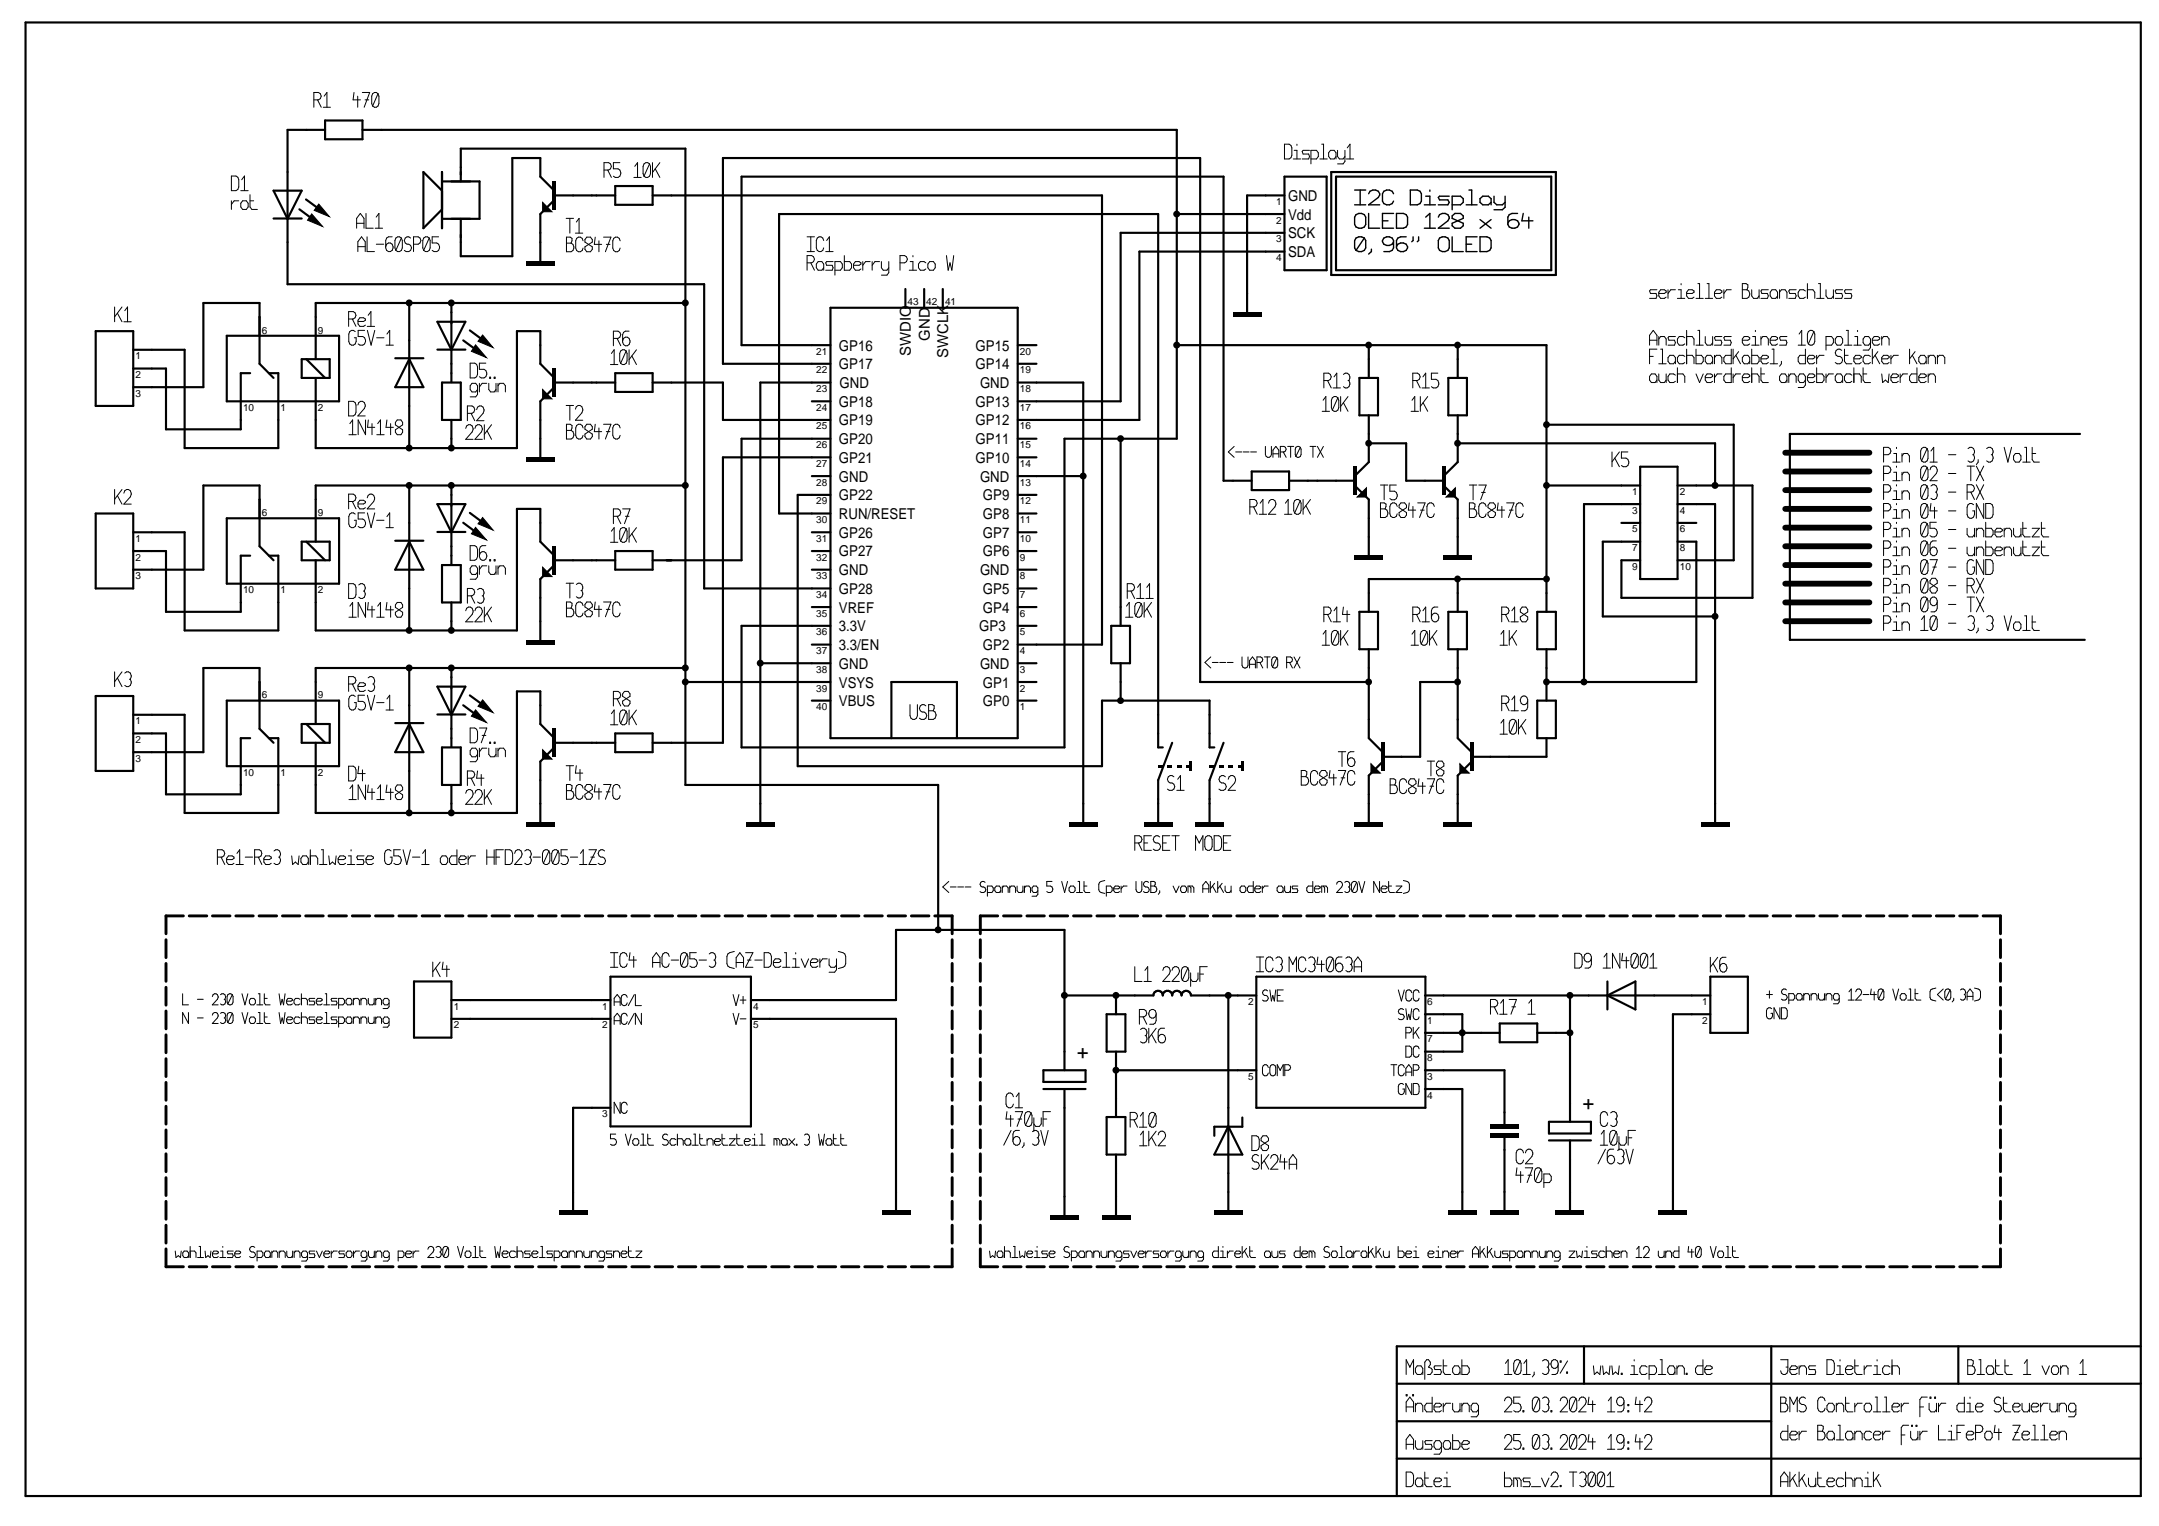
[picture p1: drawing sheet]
<svg xmlns="http://www.w3.org/2000/svg" width="297mm" height="210mm" viewBox="0 0 297 210" stroke-linecap="round" stroke-linejoin="round" font-family="sans-serif">
<defs><g id="words">
<g font-size="2.8">
<text x="149.8" y="145.6" transform="rotate(-90 149.8 145.6)">+</text>
<text x="219.3" y="152.7" transform="rotate(-90 219.3 152.7)">+</text>
</g>
<g font-size="2.1">
<text x="177.2" y="27.6">GND</text>
<text x="177.2" y="35.4">SDA</text>
<text x="177.2" y="32.8">SCK</text>
<text x="177.2" y="30.2">Vdd</text>
<text x="127.9" y="46.9" transform="rotate(-90 127.9 46.9)">GND</text>
<text x="115.4" y="50.8">GP17</text>
<text x="115.4" y="48.2">GP16</text>
<text x="115.5" y="53.4">GND</text>
<text x="125.3" y="49" transform="rotate(-90 125.3 49)">SWDIO</text>
<text x="130.5" y="49.3" transform="rotate(-90 130.5 49.3)">SWCLK</text>
<text x="134.2" y="48.2">GP15</text>
<text x="134.2" y="50.8">GP14</text>
<text x="134.8" y="53.4">GND</text>
<text x="115.4" y="58.5">GP19</text>
<text x="115.4" y="56">GP18</text>
<text x="134.2" y="56">GP13</text>
<text x="134.2" y="58.5">GP12</text>
<text x="115.4" y="63.7">GP21</text>
<text x="115.4" y="61.1">GP20</text>
<text x="134.2" y="61.1">GP11</text>
<text x="134.2" y="63.7">GP10</text>
<text x="115.4" y="71.4">RUN/RESET</text>
<text x="115.4" y="68.8">GP22</text>
<text x="115.4" y="66.3">GND</text>
<text x="134.8" y="66.3">GND</text>
<text x="135.2" y="68.8">GP9</text>
<text x="135.2" y="71.4">GP8</text>
<text x="115.4" y="76.5">GP27</text>
<text x="115.4" y="74">GP26</text>
<text x="135.2" y="74">GP7</text>
<text x="135.2" y="76.5">GP6</text>
<text x="115.4" y="81.7">GP28</text>
<text x="115.4" y="79.1">GND</text>
<text x="134.8" y="79.1">GND</text>
<text x="135.2" y="81.7">GP5</text>
<text x="115.4" y="89.4">3.3/EN</text>
<text x="115.4" y="86.8">3.3V</text>
<text x="115.4" y="84.3">VREF</text>
<text x="134.7" y="86.8">GP3</text>
<text x="135.2" y="84.3">GP4</text>
<text x="135.2" y="89.4">GP2</text>
<text x="115.4" y="94.6">VSYS</text>
<text x="115.4" y="92">GND</text>
<text x="134.8" y="92">GND</text>
<text x="135.2" y="94.6">GP1</text>
<text x="115.4" y="97.1">VBUS</text>
<text x="135.2" y="97.1">GP0</text>
</g>
<g font-size="1.4">
<text x="175.6" y="28.2">1</text>
<text x="175.6" y="35.9">4</text>
<text x="175.6" y="33.3">3</text>
<text x="175.6" y="30.8">2</text>
<text x="36" y="45.9">6</text>
<text x="43.7" y="45.9">9</text>
<text x="124.9" y="42">43</text>
<text x="127.4" y="42">42</text>
<text x="130" y="42">41</text>
<text x="18.6" y="49.4">1</text>
<text x="18.6" y="52">2</text>
<text x="112.3" y="53.9">23</text>
<text x="112.3" y="51.4">22</text>
<text x="112.3" y="48.8">21</text>
<text x="140.3" y="48.8">20</text>
<text x="140.3" y="51.4">19</text>
<text x="140.3" y="53.9">18</text>
<text x="18.6" y="54.6">3</text>
<text x="33.4" y="56.5">10</text>
<text x="38.6" y="56.5">1</text>
<text x="43.7" y="56.5">2</text>
<text x="112.3" y="59.1">25</text>
<text x="112.3" y="56.5">24</text>
<text x="140.3" y="56.5">17</text>
<text x="140.3" y="59.1">16</text>
<text x="112.3" y="64.2">27</text>
<text x="112.3" y="61.7">26</text>
<text x="140.3" y="61.7">15</text>
<text x="140.3" y="64.2">14</text>
<text x="36" y="71">6</text>
<text x="43.7" y="71">9</text>
<text x="112.3" y="72">30</text>
<text x="112.3" y="69.4">29</text>
<text x="112.3" y="66.8">28</text>
<text x="140.3" y="66.8">13</text>
<text x="140.3" y="69.4">12</text>
<text x="140.3" y="72">11</text>
<text x="224.5" y="70.7">3</text>
<text x="224.5" y="68.1">1</text>
<text x="231.1" y="68.1">2</text>
<text x="231.1" y="70.7">4</text>
<text x="18.6" y="74.5">1</text>
<text x="18.6" y="77.1">2</text>
<text x="112.3" y="77.1">32</text>
<text x="112.3" y="74.5">31</text>
<text x="140.3" y="74.5">10</text>
<text x="140.3" y="77.1">9</text>
<text x="224.5" y="75.8">7</text>
<text x="224.5" y="73.2">5</text>
<text x="231.1" y="73.2">6</text>
<text x="231.1" y="75.8">8</text>
<text x="18.6" y="79.7">3</text>
<text x="33.4" y="81.6">10</text>
<text x="38.6" y="81.6">1</text>
<text x="43.7" y="81.6">2</text>
<text x="112.3" y="82.3">34</text>
<text x="112.3" y="79.7">33</text>
<text x="140.3" y="79.7">8</text>
<text x="140.3" y="82.3">7</text>
<text x="224.5" y="78.4">9</text>
<text x="231.1" y="78.4">10</text>
<text x="112.3" y="90">37</text>
<text x="112.3" y="87.4">36</text>
<text x="112.3" y="84.8">35</text>
<text x="140.3" y="84.8">6</text>
<text x="140.3" y="87.4">5</text>
<text x="140.3" y="90">4</text>
<text x="112.3" y="95.1">39</text>
<text x="112.3" y="92.5">38</text>
<text x="140.3" y="92.5">3</text>
<text x="140.3" y="95.1">2</text>
<text x="18.6" y="99.6">1</text>
<text x="36" y="96.1">6</text>
<text x="43.7" y="96.1">9</text>
<text x="112.3" y="97.7">40</text>
<text x="140.3" y="97.7">1</text>
<text x="18.6" y="102.2">2</text>
<text x="18.6" y="104.8">3</text>
<text x="33.4" y="106.7">10</text>
<text x="38.6" y="106.7">1</text>
<text x="43.7" y="106.7">2</text>
<text x="62.4" y="138.9">1</text>
<text x="62.4" y="141.5">2</text>
<text x="82.9" y="141.5">2</text>
<text x="82.9" y="138.9">1</text>
<text x="103.6" y="141.5">5</text>
<text x="103.6" y="138.9">4</text>
<text x="171.7" y="138.2">2</text>
<text x="196.3" y="143.4">7</text>
<text x="196.3" y="138.2">6</text>
<text x="196.3" y="140.8">1</text>
<text x="234.2" y="138.2">1</text>
<text x="234.2" y="140.8">2</text>
<text x="171.7" y="148.5">5</text>
<text x="196.3" y="146">8</text>
<text x="196.3" y="148.5">3</text>
<text x="82.9" y="153.7">3</text>
<text x="196.3" y="151.1">4</text>
</g>
</g></defs>
<g fill="none" stroke="#000" stroke-width=".14">
<path d="M43.2 13.7h.6l.3-.1 .1-.4-.1-.3-.3-.2h-.6v2.1M43.7 13.7l.5 1.1M44.5 14.8h1M44.6 13.2l.4-.5v2.1M48.7 12.7l-.1 1h1M49.2 13.2v1.6M49.8 12.7h1.1l-.8 2.1M50.2 13.7h.5M52 12.9l-.2-.2h-.3l-.2 .2-.2 .3v1l.2 .4M52 12.9l.1 .3v1l-.1 .4-.2 .2h-.3l-.2-.2M52 12.9l-.7 1.7M176.7 19.8h.7l.2 .2 .1 .3v1.1l-.1 .3-.2 .2h-.7z"/>
<path d="M178.4 19.8v.2M181.8 19.8h.3v2.1M31.8 24.2h.7l.2 .2 .2 .3v1l-.2 .4-.2 .1h-.7zM31.8 27.6v1.2M32.9 27.6h-.7l-.4 .5M33.1 26.2h1M33.3 24.7l.3-.5v2M33.4 27.6h.5l.2 .4v.5l-.2 .3h-.5l-.3-.3v-.5zM34.4 27.6h.5M34.4 26.8v1.7l.2 .3h.8M49.1 31.4v-1.4l.5-.6 .5 .6v1.4M49.1 30.7h1"/>
<path d="M49.2 34.6v-1.3l.5-.7 .5 .7v1.3M49.2 33.9h1M50.4 29.4v2h1M50.5 32.6v2h1M51.6 31.4h1M51.8 29.9l.3-.5v2M51.8 33.6h1M54 32.6h-.6l-.2 .1-.1 .4v1l.1 .3 .2 .2h.3a.61 .61 0 0 0 .4-.7 .61 .61 0 0 0-.7-.5l-.2 .2-.1 .3M55.2 32.7l.2 .4v1l-.2 .3-.2 .2h-.3l-.2-.2M55.2 32.7l-.2-.1h-.3l-.2 .1-.2 .4v1l.2 .3M55.2 32.7l-.7 1.7M56.5 32.7l-.3-.1h-.2l-.2 .1-.2 .4 .2 .3 .7 .4 .1 .3-.1 .3-.3 .2h-.3l-.3-.2"/>
<path d="M56.9 33.6h.6l.3-.2 .1-.3-.1-.4-.3-.1h-.6v2M59.1 32.7l.1 .4v1l-.1 .3-.3 .2h-.3l-.2-.2M59.1 32.7l-.3-.1h-.3l-.2 .1-.1 .4v1l.1 .3M59.1 32.7l-.8 1.7M60.3 32.6h-.8v.8h.6a.65 .65 0 0 1 .4 .6 .65 .65 0 0 1-.4 .6h-.4l-.2-.2M77.9 30h1M77.9 32.6h.5l.3 .2-.1 .6a.65 .65 0 0 1 .4 .6 .65 .65 0 0 1-.4 .6h-.7zM77.9 33.4h.7M78.4 30v2.1M79.2 32.1h1M79.3 30.5l.4-.5v2.1M80.2 33.1l-.1-.3-.3-.2h-.2l-.3 .2-.1 .3v1l.1 .4 .3 .1h.2l.3-.1 .1-.4"/>
<path d="M80.7 32.6l-.2 .4v.3l1 .7v.3l-.3 .3h-.5l-.2-.3v-.3l1-.7v-.3l-.3-.4zM81.9 32.6l-.1 1h1M82.4 33.1v1.5M83 32.6h1.1l-.8 2M83.1 23.4h.6l.3-.2 .1-.3-.1-.4-.3-.1h-.6v2M83.4 33.6h.5M83.6 23.4l.5 1M85.3 22.4h-.9v.8h.6a.65 .65 0 0 1 .4 .6 .65 .65 0 0 1-.4 .6h-.4l-.2-.2M85.3 33.1l-.1-.3-.3-.2h-.2l-.3 .2-.1 .3v1l.1 .4 .3 .1h.2l.3-.1 .1-.4M87.2 24.4h1M87.3 22.9l.4-.5v2M89.4 22.5l.1 .4v1l-.1 .3-.3 .2h-.2l-.3-.2"/>
<path d="M89.4 22.5l-.3-.1h-.2l-.3 .1-.1 .4v1l.1 .3M89.4 22.5l-.8 1.7M89.8 22.4v2M90.1 23.2l.7 1.2M90.8 22.4l-1 1.3M111 34.6h1.1M111 32.6h1.1M111 36.2h.7l.2-.2 .2-.4-.2-.3-.2-.1h-.7v2M111.5 32.6v2M111.5 36.2l.6 1M113.3 33.1l-.1-.4-.3-.1h-.2l-.3 .1-.1 .4v1l.1 .3 .3 .2h.2l.3-.2 .1-.3M113.3 36.8l-.2 .4h-.5l-.3-.4v-.5l.3-.3h.5l.2 .3v.9"/>
<path d="M113.6 34.6h1M113.7 33.1l.4-.5v2M114.6 36h-.9l-.1 .2 .1 .3h.8l.1 .3-.1 .4h-.9M114.9 37.2h.7l.3-.4v-.5l-.3-.3h-.7v1.8M116.2 35.2v2h.7l.3-.4v-.5l-.3-.3h-.7M117.4 36.5h.8l.2-.2v-.1l-.2-.2h-.5l-.3 .3v.5l.3 .4h.5l.2-.2M118.7 36v1.2M119.7 36h-.6l-.4 .5M120 36v1.2M121 36h-.6l-.4 .5M121.3 36v.8l.2 .4h.5l.3-.4M122.3 36v1.5l-.3 .3h-.7"/>
<path d="M123.8 36.2h.7l.2-.2 .1-.4-.1-.3-.2-.1h-.7v2M125.1 37.2h1M125.2 36h.4v1.2M125.6 35.2v.1M127.4 36.2l-.3-.2h-.5l-.2 .3v.5l.2 .4h.5l.3-.2M127.9 36h.5l.3 .3v.5l-.3 .4h-.5l-.2-.4v-.5zM130.2 35.2l.3 2 .2-1 .3 1 .2-2M177.9 21.9h1M178.1 20.7h.3v1.2M180.2 20.7h-.9l-.1 .1 .1 .4h.7l.2 .3-.2 .4h-.8M180.4 21.9h.7l.3-.4v-.5l-.3-.3h-.7v1.8M181.6 21.9h1"/>
<path d="M183.8 21.5l-.2 .4h-.6l-.2-.4v-.5l.2-.3h.6l.2 .3v.9M184 20.7v.8l.3 .4h.5l.2-.4M185 20.7v1.5l-.2 .3h-.8M185.2 21.9h1M185.4 20.3l.3-.5v2.1M228 39.9h-.9l-.2 .1 .2 .4h.7l.2 .3-.2 .3h-.9M229.5 39.9v1.1M230.5 39.9h-.6l-.4 .5M230.9 39.9h.4v1.1M231.3 39v.2M233.6 39h.2v2M234.9 39h.2v2"/>
<path d="M237.2 39.9v1.1M238.2 39.9h-.6l-.4 .5M239.7 39h.5l.3 .2-.2 .7a.65 .65 0 0 1 .4 .5 .65 .65 0 0 1-.4 .6h-.6zM239.7 39.9h.6M241 39.9v.8l.3 .3h.5l.2-.3M242 39.9v1.1M243.3 39.9h-.9l-.1 .1 .1 .4h.8l.1 .3-.1 .3h-.9M244.8 39.9v1.1M247.1 39.9h-.9l-.1 .1 .1 .4h.8l.1 .3-.1 .3h-.9M248.7 39v2M248.7 39.9h.7l.3 .3v.8M250.2 39h.2v2"/>
<path d="M251.2 39.9v.8l.3 .3h.5l.2-.3M252.2 39.9v1.1M253.5 39.9h-.9l-.1 .1 .1 .4h.8l.1 .3-.1 .3h-.9M254.8 39.9h-.9l-.1 .1 .1 .4h.8l.1 .3-.1 .3h-.9M15.8 42.2v2.1M16.2 43.1l.6 1.2M16.8 42.2l-1 1.4M17 44.3h1.1M17.2 42.7l.3-.5v2.1M48 43.9h.6l.3-.2 .1-.3-.1-.4-.3-.1h-.6v2M48 55.2h.6l.3 .2 .1 .3v1l-.1 .3-.3 .2h-.6zM48 59.8h1"/>
<path d="M48.1 58.3l.4-.5v2M48.5 43.9l.5 1M48.9 45.6l-.3-.2h-.2l-.3 .2-.1 .4v1l.1 .3 .3 .2h.2l.3-.2 .1-.3v-.5h-.3M49.2 55.7l.2-.3 .2-.2h.3a.66 .66 0 0 1 .2 1l-.9 1h1M49.3 44.2h.7l.3-.2v-.1l-.3-.2h-.5l-.2 .3v.6l.2 .3h.5l.3-.2M50.2 45.4h-.9v.9h.6a.65 .65 0 0 1 .4 .6 .65 .65 0 0 1-.4 .6h-.4l-.2-.2M50.3 57.8v2l-1-2v2M50.5 44.9h1M50.5 45.4l.6 2.1 .5-2.1M50.7 43.4l.3-.5v2M50.7 57.8l-.1 1h1M51.2 58.3v1.5"/>
<path d="M51.8 46.5h1M51.8 59.8h1.1M52 58.3l.3-.5v2M53.1 47.5h1M53.2 46l.4-.6v2.1M53.2 57.8l-.1 1h1M53.7 58.3v1.5M54.7 57.8l-.3 .3v.3l1 .7v.4l-.2 .3h-.5l-.3-.3v-.4l1-.7v-.3l-.2-.3zM64.1 58.9l.1-.3 .3-.2h.2a.66 .66 0 0 1 .3 1l-.9 1h1M64.3 56.9h.6l.3-.2 .1-.4-.1-.3-.3-.2h-.6v2.1M64.7 50h.6l.3 .1 .1 .4v1l-.1 .3-.3 .2h-.6zM64.8 56.9l.5 1"/>
<path d="M65.3 58.9l.2-.3 .2-.2h.3a.66 .66 0 0 1 .2 1l-.9 1h1.1M65.6 56.3l.1-.3 .3-.2h.2a.67 .67 0 0 1 .3 1.1l-.9 1h1M65.7 53.6l-.3 .3h-.5l-.2-.3v-.5l.2-.4h.5l.3 .4v1.2l-.3 .3h-.7M66 52.7v1.2M66.6 58.4v2M66.8 50h-.8v.8h.6a.65 .65 0 0 1 .4 .6 .65 .65 0 0 1-.4 .6h-.4l-.2-.2M67 52.7h-.7l-.3 .5M67 59.3l.6 1.1M67.2 52.7v.9l.3 .3h.5l.2-.3M67.4 51.9h.1v.1h-.1zM67.6 58.4l-1 1.4M68 51.9h.1v.1h-.1z"/>
<path d="M68.2 52.7v1.2M68.5 52.7v1.2M68.5 53.1l.3-.4h.5l.2 .4v.8M77.9 55.8h1M77.9 58.4h.5l.3 .1-.1 .7a.65 .65 0 0 1 .4 .6 .65 .65 0 0 1-.4 .6h-.7zM77.9 59.2h.7M78.4 55.8v2M79.2 56.3l.1-.4 .2-.1h.3a.67 .67 0 0 1 .3 1l-.9 1h1M80.2 58.9l-.1-.4-.3-.1h-.2l-.3 .1-.1 .4v1l.1 .3 .3 .2h.2l.3-.2 .1-.3M80.7 58.4l-.2 .3v.3l1 .7v.3l-.3 .4h-.5l-.2-.4v-.3l1-.7v-.3l-.3-.3zM81.9 58.4l-.1 1h1M82.4 58.9v1.5"/>
<path d="M83 58.4h1.1l-.8 2M83.4 59.4h.5M84 50.1h1M84.1 48.6l.4-.5v2M84.4 46.5h.6l.3-.1 .1-.4-.1-.3-.3-.1h-.6v2M84.9 46.5l.5 1.1M85.3 58.9l-.1-.4-.3-.1h-.2l-.3 .1-.1 .4v1l.1 .3 .3 .2h.2l.3-.2 .1-.3M86.1 48.3l-.2-.2h-.3l-.2 .2-.1 .3v1l.1 .4M86.1 48.3l.2 .3v1l-.2 .4-.2 .1h-.3l-.2-.1M86.1 48.3l-.7 1.7M86.6 48.1v2M86.6 45.6h-.6l-.2 .1-.1 .3v1.1l.1 .3 .2 .2h.3a.61 .61 0 0 0 .4-.7 .61 .61 0 0 0-.7-.5l-.2 .1-.1 .4"/>
<path d="M86.9 49l.7 1.1M87.6 48.1l-1 1.4M181.9 56.6h1M182 55.1l.4-.6v2.1M182.1 52.3h.7l.2-.1 .2-.4-.2-.3-.2-.2h-.7v2.1M182.6 52.3l.6 1.1M183.4 53.4h1M183.5 51.8l.4-.5v2.1M184.1 54.7l-.3-.2h-.2l-.3 .2-.1 .4v1l.1 .3M184.1 54.7l.1 .4v1l-.1 .3-.3 .2h-.2l-.3-.2M184.1 54.7l-.8 1.7M184.4 54.5v2.1"/>
<path d="M184.8 51.5l.3-.2h.2a.67 .67 0 0 1 .3 1M184.8 55.4l.7 1.2M185.5 54.5l-1.1 1.4M185.5 52.3h.1M185.6 52.3a.62 .62 0 0 1 .1 .7 .62 .62 0 0 1-.6 .4l-.3-.2M194.1 56.6h1.1M194.3 55.1l.3-.6v2.1M194.4 52.3h.6l.3-.1 .1-.4-.1-.3-.3-.2h-.6v2.1M194.9 52.3l.5 1.1M195.4 54.5v2.1M195.6 53.4h1.1M195.8 51.8l.4-.5v2.1"/>
<path d="M195.8 55.4l.6 1.2M196.4 54.5l-1 1.4M197.8 51.3h-.9v.9h.7a.65 .65 0 0 1 .4 .6 .65 .65 0 0 1-.4 .6h-.4l-.3-.2M226.9 47.5v-1.4l.6-.7 .5 .7v1.4M226.9 46.8h1.1M226.9 49h.6M228 52.3l-.3 .3h-.5l-.3-.3v-.5l.3-.4h.5l.3 .4v.8M228 48h-1.1v2M228.2 51.4v.9l.3 .3h.5l.2-.3M228.2 40.4h.8l.2-.2v-.2l-.2-.1h-.5l-.3 .3v.5l.3 .3h.5l.2-.1M228.2 46.3v1.2M228.2 46.6l.3-.3h.5l.2 .3v.9"/>
<path d="M228.2 50h1M228.5 48h.2v2M229.2 51.4v1.2M230.5 51.6l-.2-.2h-.6l-.2 .4v.5l.2 .3h.6l.2-.1M230.5 49.7l-.2 .3h-.6l-.2-.3v-.5l.2-.3h.6l.2 .3v.8M230.5 46.3h-.9l-.1 .2 .1 .3h.8l.1 .3-.1 .4h-.9M230.8 51.4h.7l.3 .4v.8M230.8 50.6v2M230.8 41h1M231.8 46.5l-.3-.2h-.5l-.2 .3v.5l.2 .4h.5l.3-.2M231.8 49l-.3-.1h-.5l-.2 .3v.5l.2 .3h.5l.3-.1M232.1 46.3h.7l.3 .3v.9"/>
<path d="M232.1 40.4h.7l.3-.2v-.2l-.3-.1h-.5l-.2 .3v.5l.2 .3h.5l.3-.1M232.1 45.4v2.1M232.1 48v2M232.1 48.9h.7l.3 .3v.8M233.3 51.4l.5 1.2 .5-1.2M233.3 47.5h1M233.3 48v2h.8l.2-.3v-.5l-.2-.3h-.8M233.3 41h1M233.6 45.4h.2v2.1M234.6 51.9h.8l.2-.1v-.2l-.2-.2h-.5l-.3 .4v.5l.3 .3h.5l.2-.1M234.6 46.3v.8l.3 .4h.5l.2-.4M234.6 41h1"/>
<path d="M235.6 49.7l-.2 .3h-.5l-.3-.3v-.5l.3-.3h.5l.2 .3v.8M235.6 46.3v1.2M235.9 40.4h.7l.3-.2v-.2l-.3-.1h-.5l-.2 .3v.5l.2 .3h.5l.3-.1M235.9 48.9v1.1M235.9 51.4v1.2M235.9 49.2l.2-.3h.5l.3 .3v.8M236.9 51.4h-.6l-.4 .5M236.9 46.3h-.9l-.1 .2 .1 .3h.8l.1 .3-.1 .4h-.9M238.2 50.6v2h-.8l-.2-.3v-.5l.2-.4h.8M238.2 48v2h-.8l-.2-.3v-.5l.2-.3h.8M238.2 46.3h-.9l-.1 .2 .1 .3h.8l.1 .3-.1 .4h-.9M238.4 48v2"/>
<path d="M238.4 51.4v1.2M238.8 48.9l.7 1.1M239.2 48.4l-.8 1M239.5 51.4h-.7l-.4 .5M239.7 51.9h.8l.2-.1v-.2l-.2-.2h-.5l-.3 .4v.5l.3 .3h.5l.2-.1M239.7 46.8h.8l.2-.2v-.1l-.2-.2h-.5l-.3 .3v.5l.3 .4h.5l.2-.2M240.7 49.7l-.2 .3h-.5l-.3-.3v-.5l.3-.3h.5l.2 .3v.8M241 51.4h.8l.2 .4v.8M241 48v2h.8l.2-.3v-.5l-.2-.3h-.8M241 50.6v2M241 47.5h1M241.1 46.3h.4v1.2"/>
<path d="M241.5 45.4v.2M242.3 50.6v1.7l.2 .3h.8M242.3 51.4h.5M242.3 46.3v1.2M242.3 49.4h.7l.3-.2v-.2l-.3-.1h-.5l-.2 .3v.5l.2 .3h.5l.3-.1M242.3 46.6l.2-.3h.5l.3 .3v.9M243.5 46.8h.8l.3-.2v-.1l-.3-.2h-.5l-.3 .3v.5l.3 .4h.5l.3-.2M243.5 50h1.1M243.8 48h.3v2M244.6 40.7l-.3 .3h-.5l-.3-.3v-.5l.3-.3h.5l.3 .3v.8M244.8 40.2l.3-.3h.5l.3 .3v.8M245.1 49.7v.3l-.3 .4"/>
<path d="M245.9 52.3l-.3 .3h-.5l-.3-.3v-.5l.3-.4h.5l.3 .4v.8M245.9 46.3h-.9l-.2 .2 .2 .3h.7l.2 .3-.2 .4h-.9M246.1 51.8l.3-.4h.5l.2 .4v.8M246.1 51.4v1.2M247.4 47.5h1M247.5 46l.4-.6v2.1M248.4 52.3l-.3 .3h-.5l-.2-.3v-.5l.2-.4h.5l.3 .4v1.2l-.3 .3h-.7M248.4 40l-.3-.1h-.5l-.2 .3v.5l.2 .3h.5l.3-.1M248.4 48v2h-.8l-.2-.3v-.5l.2-.3h.8M248.7 51.9h.7l.3-.1v-.2l-.3-.2h-.5l-.2 .4v.5l.2 .3h.5l.3-.1M248.7 49.4h.7l.3-.2v-.2l-.3-.1h-.5l-.2 .3v.5l.2 .3h.5l.3-.1M249.6 45.6l-.3-.2h-.3l-.2 .2-.1 .4v1l.1 .3"/>
<path d="M249.6 45.6l.1 .4v1l-.1 .3-.3 .2h-.3l-.2-.2M249.6 45.6l-.8 1.7M249.9 50.6v2h.8l.3-.3v-.5l-.3-.4h-.8M249.9 48.9v1.1M249.9 41h1.1M251 48.9h-.7l-.4 .5M251.2 47.5h.8l.2-.4v-.5l-.2-.3h-.8v1.9M251.2 51.4v1.2M252.2 51.4h-.6l-.4 .5M252.8 46.3h.5l.2 .3v.5l-.2 .4h-.5l-.3-.4v-.5zM253.4 48.2l-.3-.2h-.2l-.3 .2-.1 .3 .1 .4 .8 .3 .1 .3-.1 .4-.3 .1h-.3l-.3-.1M253.5 52.3l-.2 .3h-.5l-.3-.3v-.5l.3-.4h.5l.2 .4v.8"/>
<path d="M253.8 48v1.7l.2 .3h.8M253.8 47.5h1M253.8 48.9h.5M254 45.4h.3v2.1M254.8 51.6l-.3-.2h-.5l-.2 .4v.5l.2 .3h.5l.3-.1M255.1 51.4h.7l.3 .4v.8M255.1 49.4h.7l.3-.2v-.2l-.3-.1h-.5l-.2 .3v.5l.2 .3h.5l.3-.1M255.1 50.6v2M255.1 47.5h1M255.2 46.3h.4v1.2M255.6 45.4v.2M256.3 50.6v1.7l.3 .3h.7"/>
<path d="M256.3 51.4h.5M257.3 47.1l-.2 .4h-.5l-.3-.4v-.5l.3-.3h.5l.2 .3v1.2l-.2 .4h-.8M257.3 49l-.2-.1h-.5l-.3 .3v.5l.3 .3h.5l.2-.1M257.6 46.8h.8l.2-.2v-.1l-.2-.2h-.5l-.3 .3v.5l.3 .4h.5l.2-.2M257.6 48v2M258 48.9l.6 1.1M258.4 48.4l-.8 1M258.9 51.4l.1 1.2 .4-.3 .4 .3 .1-1.2M258.9 46.6l.2-.3h.6l.2 .3v.9M258.9 46.3v1.2M258.9 49.4h.8l.2-.2v-.2l-.2-.1h-.6l-.2 .3v.5l.2 .3h.6l.2-.1M260.2 51.9h.7l.3-.1v-.2l-.3-.2h-.5l-.2 .4v.5l.2 .3h.5l.3-.1"/>
<path d="M260.2 48.9v1.1M261.2 48.9h-.7l-.3 .5M261.4 51.4v1.2M262.4 51.4h-.6l-.4 .5M262.7 48v2M263.1 48.9l.6 1.1M263.5 48.4l-.8 1M263.7 50.6v2h-.7l-.3-.3v-.5l.3-.4h.7M264 51.9h.8l.2-.1v-.2l-.2-.2h-.6l-.2 .4v.5l.2 .3h.6l.2-.1M265 49.7l-.2 .3h-.6l-.2-.3v-.5l.2-.3h.6l.2 .3v.8M265.3 51.8l.2-.4h.5l.3 .4v.8M265.3 48.9v1.1"/>
<path d="M265.3 51.4v1.2M265.3 49.2l.2-.3h.5l.3 .3v.8M266.6 49.2l.2-.3h.5l.3 .3v.8M266.6 48.9v1.1M15.8 67.3v2M16.2 68.2l.6 1.1M16.8 67.3l-1 1.4M17 67.8l.2-.3 .2-.2h.3a.67 .67 0 0 1 .2 1l-.9 1h1.1M48 69h.6l.3-.2 .1-.3-.1-.4-.3-.1h-.6v2M48.5 69l.5 1M48.9 70.7l-.3-.2h-.2l-.3 .2-.1 .4v1l.1 .3 .3 .2h.2l.3-.2 .1-.3v-.5h-.3M49.3 69.3h.7l.3-.1v-.2l-.3-.2h-.5l-.2 .4v.5l.2 .3h.5l.3-.2"/>
<path d="M50.2 70.5h-.9v.9h.6a.65 .65 0 0 1 .4 .6 .65 .65 0 0 1-.4 .6h-.4l-.2-.2M50.5 68.5l.2-.4 .2-.1h.3a.67 .67 0 0 1 .2 1l-.9 1h1M50.5 70.5l.6 2.1 .5-2.1M51.8 71.6h1M53.1 72.6h1M53.2 71.1l.4-.6v2.1M64.7 75.1h.6l.3 .1 .1 .4v1l-.1 .3-.3 .2h-.6zM65.7 78.7l-.3 .3h-.5l-.2-.3v-.5l.2-.4h.5l.3 .4v1.2l-.3 .3h-.7M66 77.8v1.2M66.8 75.1h-.5l-.2 .1-.1 .4v1l.1 .3 .2 .2h.3a.61 .61 0 0 0 .4-.7 .61 .61 0 0 0-.7-.5l-.2 .2-.1 .3M67 77.8h-.7l-.3 .5M67.2 77.8v.9l.3 .3h.5l.2-.3"/>
<path d="M67.4 77h.1v.2h-.1zM68 77h.1v.2h-.1zM68.2 77.8v1.2M68.5 78.2l.3-.4h.5l.2 .4v.8M68.5 77.8v1.2M84 74.6h1M84.1 73.1l.4-.5v2M84.4 71h.6l.3-.2 .1-.3-.1-.3-.3-.2h-.6v2M84.9 71l.5 1M85.7 70h1l-.8 2M86 71h.6M86.1 72.7l-.2-.1h-.3l-.2 .1-.1 .4v1l.1 .3"/>
<path d="M86.1 72.7l.2 .4v1l-.2 .3-.2 .2h-.3l-.2-.2M86.1 72.7l-.7 1.7M86.6 72.6v2M86.9 73.4l.7 1.2M87.6 72.6l-1 1.3M169.8 61.4l-.8 .8 .8 .7M170 62.2h.8M171 62.2h.9M172 69.7h.6l.2-.1 .2-.4-.2-.3-.2-.2h-.6v2M172.1 62.2h.8M172.5 69.7l.5 1M173.2 70.7h1.1"/>
<path d="M173.4 69.2l.4-.5v2M174.1 61.4v1.1l.1 .3 .2 .1 .4-.1 .1-.3v-1.1M174.5 69.2l.1-.3 .3-.2h.3a.67 .67 0 0 1 .2 1l-.9 1h1M175.1 62.9v-1l.4-.5 .4 .5v1M175.1 62.4h.8M176.1 62.2h.6l.1-.2 .2-.2-.2-.3-.1-.1h-.6v1.5M176.6 62.2l.4 .7M176.7 70.7h1M176.8 69.2l.4-.5v2M177.2 61.4h.8M177.6 61.4v1.5M178.9 68.9l.1 .3v1l-.1 .4-.3 .1h-.2l-.3-.1"/>
<path d="M178.9 68.9l-.3-.2h-.2l-.3 .2-.1 .3v1l.1 .4M178.9 68.9l-.8 1.7M178.9 61.5l.1 .3v.7l-.1 .3-.2 .1-.4-.1M178.9 61.5l-.2-.1-.4 .1-.1 .3 .1 1M178.9 61.5l-.6 1.3M179.3 68.7v2M179.7 69.6l.6 1.1M180.2 61.4h.8M180.3 68.7l-1 1.4M180.6 61.4v1.5M181.3 61.4l.8 1.5M182.1 61.4l-.8 1.5"/>
<path d="M189.9 69.2h.5l.3 .1-.1 .7a.65 .65 0 0 1 .4 .6 .65 .65 0 0 1-.4 .6h-.7zM189.9 70h.7M189.9 66.7h1M190.4 66.7v2M192.1 66.7h-.9v.9h.7a.65 .65 0 0 1 .3 .6 .65 .65 0 0 1-.3 .5h-.4l-.3-.1M192.2 69.7l-.1-.4-.2-.1h-.3l-.3 .1-.1 .4v1l.1 .3 .3 .2h.3l.2-.2 .1-.3M192.7 69.2l-.2 .3v.3l1 .7v.3l-.2 .4h-.6l-.2-.4v-.3l1-.7v-.3l-.2-.3zM193.9 69.2l-.1 1h1M194.4 69.7v1.5M195.1 69.2h1l-.8 2M195.4 70.2h.5M197.3 69.7l-.1-.4-.2-.1h-.3l-.3 .1-.1 .4v1l.1 .3 .3 .2h.3l.2-.2 .1-.3"/>
<path d="M202.2 70h.6M202.2 66.7h1M202.2 69.2h.5l.2 .1-.1 .7a.65 .65 0 0 1 .4 .6 .65 .65 0 0 1-.4 .6h-.6zM202.7 66.7v2M203.5 66.7h1l-.8 2M203.8 67.7h.5M204.5 69.7l-.2-.4-.2-.1h-.3l-.2 .1-.1 .4v1l.1 .3 .2 .2h.3l.2-.2 .2-.3M205 69.2l-.3 .3v.3l1 .7v.3l-.2 .4h-.5l-.3-.4v-.3l1-.7v-.3l-.2-.3zM206.1 69.2l-.1 1h1M206.6 69.7v1.5M207.3 69.2h1l-.8 2M207.7 70.2h.5"/>
<path d="M209.6 69.7l-.2-.4-.2-.1h-.3l-.2 .1-.1 .4v1l.1 .3 .2 .2h.3l.2-.2 .2-.3M221.8 62.2v2M222.2 63l.6 1.2M222.8 62.2l-1 1.3M224 62.2h-.9v.8h.6a.65 .65 0 0 1 .4 .6 .65 .65 0 0 1-.4 .6h-.4l-.2-.2M259.1 67.7h.7l.2-.2 .2-.3-.2-.4-.2-.1h-.7v2M259.1 62.5h.7l.2-.1 .2-.4-.2-.3-.2-.2h-.7v2.1M259.1 65.1h.7l.2-.1 .2-.4-.2-.3-.2-.2h-.7v2M259.1 70.3h.7l.2-.2 .2-.3-.2-.4-.2-.1h-.7v2M259.1 72.8h.7l.2-.1 .2-.4-.2-.3-.2-.2h-.7v2.1M259.1 75.4h.7l.2-.2 .2-.3-.2-.3-.2-.2h-.7v2M259.1 78h.7l.2-.2 .2-.3-.2-.3-.2-.2h-.7v2"/>
<path d="M260.4 79h1M260.4 76.4h1M260.4 73.9h1M260.4 71.3h1M260.4 68.7h1M260.4 66.1h1M260.4 63.6h1M260.5 62.4h.4v1.2M260.5 65h.4v1.1M260.5 67.5h.4v1.2M260.5 70.1h.4v1.2M260.5 72.7h.4v1.2"/>
<path d="M260.5 75.2h.4v1.2M260.5 77.8h.4v1.2M260.9 61.5v.2M260.9 64.1v.2M260.9 66.7v.1M260.9 69.3v.1M260.9 71.8v.2M260.9 74.4v.2M260.9 77v.2M260.9 79.5v.2M261.7 62.7l.2-.3h.5l.3 .3v.9M261.7 65.3l.2-.3h.5l.3 .3v.8"/>
<path d="M261.7 67.9l.2-.4h.5l.3 .4v.8M261.7 70.4l.2-.3h.5l.3 .3v.9M261.7 73l.2-.3h.5l.3 .3v.9M261.7 75.6l.2-.4h.5l.3 .4v.8M261.7 78.2l.2-.4h.5l.3 .4v.8M261.7 62.4v1.2M261.7 65v1.1M261.7 67.5v1.2M261.7 70.1v1.2M261.7 72.7v1.2M261.7 75.2v1.2M261.7 77.8v1.2"/>
<path d="M265.1 61.7l-.2-.2h-.3l-.2 .2-.2 .3v1.1l.2 .3M265.1 64.3l-.2-.2h-.3l-.2 .2-.2 .3v1l.2 .4M265.1 66.8l-.2-.1h-.3l-.2 .1-.2 .4v1l.2 .3M265.1 69.4l-.2-.1h-.3l-.2 .1-.2 .4v1l.2 .3M265.1 72l-.2-.2h-.3l-.2 .2-.2 .3v1l.2 .4M265.1 74.6l-.2-.2h-.3l-.2 .2-.2 .3v1l.2 .4M265.1 77.2l-.2-.2h-.3l-.2 .2-.2 .3v1l.2 .3M265.1 79.7l-.2-.2h-.3l-.2 .2-.2 .4v1l.2 .3M265.1 61.7l.2 .3v1.1l-.2 .3-.2 .2h-.3l-.2-.2M265.1 64.3l.2 .3v1l-.2 .4-.2 .1h-.3l-.2-.1M265.1 66.8l.2 .4v1l-.2 .3-.2 .2h-.3l-.2-.2M265.1 69.4l.2 .4v1l-.2 .3-.2 .2h-.3l-.2-.2"/>
<path d="M265.1 72l.2 .3v1l-.2 .4-.2 .2h-.3l-.2-.2M265.1 74.6l.2 .3v1l-.2 .4-.2 .1h-.3l-.2-.1M265.1 77.2l.2 .3v1l-.2 .3-.2 .2h-.3l-.2-.2M265.1 79.7l.2 .4v1l-.2 .3-.2 .2h-.3l-.2-.2M265.1 79.7l-.7 1.7M265.1 77.2l-.7 1.6M265.1 74.6l-.7 1.7M265.1 72l-.7 1.7M265.1 69.4l-.7 1.7M265.1 66.8l-.7 1.7M265.1 64.3l-.7 1.7M265.1 61.7l-.7 1.7"/>
<path d="M265.5 64.6l.2-.3 .2-.2h.2a.67 .67 0 0 1 .3 1l-.9 1h1M265.5 77h1l-.7 2M265.5 63.6h1M265.7 66.8l.2-.1h.2a.67 .67 0 0 1 .3 1M265.7 69.3l-.2 1h1M265.7 62l.3-.5v2.1M265.8 79.5h.5l.2 .4v.3l-1 .7v.3l.3 .4h.5l.2-.4v-.3l-1-.7v-.3zM265.9 78h.5M266.1 69.8v1.5M266.3 67.7h.1M266.4 67.7a.62 .62 0 0 1 .1 .7 .62 .62 0 0 1-.6 .3l-.2-.2M266.4 71.8h-.9v.9h.6a.62 .62 0 0 1 .4 .7 .62 .62 0 0 1-.7 .5l-.3-.2"/>
<path d="M266.4 74.4h-.5l-.2 .2-.2 .3v1l.2 .4 .2 .1h.2a.61 .61 0 0 0 .4-.7 .61 .61 0 0 0-.6-.5l-.2 .2-.2 .4M268.1 78h1M268.1 75.4h1M268.1 72.8h1M268.1 70.3h1M268.1 67.7h1M268.1 65.1h1M268.1 62.5h1M270.6 67.7h.7l.2-.2 .2-.3-.2-.4-.2-.1h-.7v2M270.6 72.7v.8l.3 .4h.5l.3-.4M270.6 75.2v.9l.3 .3h.5l.3-.3M270.6 64.1h1.1"/>
<path d="M270.8 61.7l.2-.2h.3a.67 .67 0 0 1 .2 1M271.1 64.1v2M271.1 67.7l.6 1M271.4 62.5h.1M271.5 62.5a.62 .62 0 0 1 .1 .7 .62 .62 0 0 1-.6 .4l-.2-.2M271.5 69.4l-.2-.1h-.3l-.2 .1-.2 .4v1l.2 .3 .2 .2h.3l.2-.2 .2-.3v-.5h-.3M271.5 77.2l-.2-.2h-.3l-.2 .2-.2 .3v1l.2 .3 .2 .2h.3l.2-.2 .2-.3v-.5h-.3M271.7 72.7v1.2M271.7 75.2v1.2M271.9 79.5l1 2.1M271.9 72.7v1.2M271.9 75.2v1.2"/>
<path d="M271.9 73l.3-.3h.5l.2 .3v.9M271.9 75.6l.3-.4h.5l.2 .4v.8M271.9 66.7l1 2M271.9 64.1l1 2M272.2 63.2v.4l-.3 .3M272.9 79.5l-1 2.1M272.9 69.3v2l-1-2v2M272.9 77v2l-1-2v2M272.9 66.7l-1 2M272.9 64.1l-1 2M273.2 77h.6l.3 .2 .1 .3v1l-.1 .3-.3 .2h-.6zM273.2 69.3h.6l.3 .1 .1 .4v1l-.1 .3-.3 .2h-.6z"/>
<path d="M273.2 71.8v2.1h.8l.2-.4v-.5l-.2-.3h-.8M273.2 74.4v2h.8l.2-.3v-.5l-.2-.4h-.8M273.3 61.7l.3-.2h.2a.67 .67 0 0 1 .3 1M274 62.5h.1M274.1 62.5a.62 .62 0 0 1 .1 .7 .62 .62 0 0 1-.6 .4l-.3-.2M274.5 75.8h.7l.3-.2v-.2l-.3-.2h-.5l-.2 .4v.5l.2 .3h.5l.3-.1M274.5 73.2h.7l.3-.2v-.2l-.3-.1h-.5l-.2 .3v.5l.2 .4h.5l.3-.2M275.7 75.6l.3-.4h.5l.3 .4v.8M275.7 72.7v1.2M275.7 75.2v1.2M275.7 73l.3-.3h.5l.3 .3v.9M275.7 61.5l.5 2.1 .6-2.1"/>
<path d="M277 72.7v.8l.3 .4h.5l.2-.4M277 75.2v.9l.3 .3h.5l.2-.3M277.3 62.4h.5l.2 .3v.5l-.2 .4h-.5l-.3-.4v-.5zM278 72.7v1.2M278 75.2v1.2M278.3 74.4v1.7l.3 .3h.7M278.3 75.2h.5M278.3 71.8v1.7l.3 .4h.7M278.3 72.7h.5M278.3 63.6h1M278.6 61.5h.2v2.1M279.6 61.5v1.7l.2 .4h.8"/>
<path d="M279.6 75.2h1l-1 1.2h1M279.6 72.7h1l-1 1.2h1M279.6 62.4h.5M280.9 74.4v1.7l.2 .3h.8M280.9 75.2h.5M280.9 71.8v1.7l.2 .4h.8M280.9 72.7h.5M15.8 92.4v2M16.2 93.3l.6 1.1M16.8 92.4l-1 1.4M17.2 92.6l.2-.2h.3a.67 .67 0 0 1 .2 1M17.8 93.4h.1"/>
<path d="M17.9 93.4a.62 .62 0 0 1 .1 .7 .62 .62 0 0 1-.6 .3l-.2-.1M48 80.3h.6l.3 .2 .1 .3v1l-.1 .3-.3 .2h-.6zM48 94.1h.6l.3-.2 .1-.3-.1-.4-.3-.1h-.6v2M48 84.9h1M48.1 83.4l.4-.5v2M48.5 94.1l.5 1M48.9 95.8l-.3-.2h-.2l-.3 .2-.1 .3v1.1l.1 .3 .3 .2h.2l.3-.2 .1-.3v-.6h-.3M49.3 94.4h.7l.3-.1v-.2l-.3-.2h-.5l-.2 .4v.5l.2 .3h.5l.3-.2M49.4 80.5l.2-.2h.3a.67 .67 0 0 1 .2 1M50 81.3h.1M50.1 81.3a.62 .62 0 0 1 .1 .7 .62 .62 0 0 1-.6 .3l-.2-.2M50.2 95.6h-.9v.9h.6a.65 .65 0 0 1 .4 .6 .65 .65 0 0 1-.4 .6h-.4l-.2-.2"/>
<path d="M50.3 82.9v2l-1-2v2M50.5 95.6l.6 2.1 .5-2.1M50.7 93.2l.2-.1h.3a.67 .67 0 0 1 .2 1M50.7 82.9l-.1 1h1M51.2 83.4v1.5M51.3 94.1h.1M51.4 94.1a.62 .62 0 0 1 .1 .7 .62 .62 0 0 1-.6 .3l-.2-.2M51.8 96.6h1M51.8 84.9h1.1M52 83.4l.3-.5v2M53.1 97.7h1M53.2 96.1l.4-.5v2.1"/>
<path d="M53.2 82.9l-.1 1h1M53.7 83.4v1.5M54.7 82.9l-.3 .3v.3l1 .7v.4l-.2 .3h-.5l-.3-.3v-.4l1-.7v-.3l-.2-.3zM64.1 84l.1-.3 .3-.2h.2a.67 .67 0 0 1 .3 1l-.9 1h1M64.3 82h.6l.3-.2 .1-.4-.1-.3-.3-.2h-.6v2.1M64.8 82l.5 1M65.3 84l.2-.3 .2-.2h.3a.67 .67 0 0 1 .2 1l-.9 1h1.1M65.7 81.1l.3-.2h.2a.67 .67 0 0 1 .3 1.1M66.3 82h.2M66.5 82a.62 .62 0 0 1 0 .6 .62 .62 0 0 1-.5 .4l-.3-.2M66.6 83.5v2M67 84.3l.6 1.2"/>
<path d="M67.6 83.5l-1 1.4M77.9 80.2h1M77.9 82.8h.5l.3 .2-.1 .7a.65 .65 0 0 1 .4 .5 .65 .65 0 0 1-.4 .6h-.7zM77.9 83.7h.7M78.4 80.2v2.1M79.3 80.4l.2-.2h.3a.67 .67 0 0 1 .3 1M79.9 81.2h.2M80.1 81.2a.62 .62 0 0 1 0 .7 .62 .62 0 0 1-.6 .4l-.2-.2M80.2 83.3l-.1-.3-.3-.2h-.2l-.3 .2-.1 .3v1l.1 .4 .3 .1h.2l.3-.1 .1-.4M80.7 82.8h.5l.3 .3v.4l-1 .7v.3l.2 .3h.5l.3-.3v-.3l-1-.7v-.4zM81.9 82.8l-.1 1h1M82.4 83.3v1.5"/>
<path d="M83 82.8h1.1l-.8 2M83.4 83.8h.5M84 99.7h1M84.1 98.2l.4-.5v2M84.4 96.1h.6l.3-.2 .1-.3-.1-.3-.3-.2h-.6v2M84.9 96.1l.5 1M85.3 83.3l-.1-.3-.3-.2h-.2l-.3 .2-.1 .3v1l.1 .4 .3 .1h.2l.3-.1 .1-.4M85.9 95.1l-.2 .3v.4l1 .6v.4l-.3 .3h-.5l-.2-.3v-.4l1-.6v-.4l-.3-.3zM86.1 97.8l-.2-.1h-.3l-.2 .1-.1 .4v1l.1 .3M86.1 97.8l.2 .4v1l-.2 .3-.2 .2h-.3l-.2-.2M86.1 97.8l-.7 1.7M86.6 97.7v2"/>
<path d="M86.9 98.5l.7 1.2M87.6 97.7l-1 1.3M125.2 96.9v1.5l.1 .4 .3 .2h.2l.3-.2 .1-.4v-1.5M127.4 97.1l-.3-.2h-.2l-.3 .2-.1 .3 .1 .4 .8 .3 .1 .3-.1 .4-.3 .2h-.4l-.2-.2M127.8 96.9h.5l.2 .2-.1 .7a.65 .65 0 0 1 .4 .6 .65 .65 0 0 1-.4 .6h-.6zM127.8 97.8h.6M154.9 84.9h1M155 83.4l.4-.5v2M155.1 81.3h.6l.3-.2 .1-.3-.1-.3-.3-.2h-.6v2M155.6 81.3l.5 1M156.4 82.3h1M156.5 80.8l.4-.5v2"/>
<path d="M157 83l-.2-.1h-.3l-.2 .1-.2 .4v1l.2 .3M157 83l.1 .4v1l-.1 .3-.2 .2h-.3l-.2-.2M157 83l-.7 1.7M157.4 82.9v2M157.6 82.3h1.1M157.8 80.8l.4-.5v2M157.8 83.7l.6 1.2M158.4 82.9l-1 1.3M166.6 90.4l-.8 .7 .8 .8M166.8 91.1h.8M167.8 91.1h.8M168.8 91.1h.9"/>
<path d="M170.9 90.4v1.1l.1 .3 .2 .1 .4-.1 .1-.3v-1.1M171.9 91.9v-1l.4-.5 .4 .5v1M171.9 91.4h.8M172.9 91.1h.5l.2-.1 .1-.3-.1-.2-.2-.1h-.5v1.5M173.3 91.1l.4 .8M173.9 90.4h.9M174.3 90.4v1.5M175.7 90.5l.1 .2v.8l-.1 .3-.2 .1-.4-.1M175.7 90.5l-.2-.1-.4 .1-.1 .2v.8l.1 .3M175.7 90.5l-.6 1.3M177 91.1h.5l.2-.1 .1-.3-.1-.2-.2-.1h-.5v1.5M177.4 91.1l.4 .8"/>
<path d="M178 90.4l.9 1.5M178.9 90.4l-.9 1.5M181.9 88.8h1M182 87.2l.4-.5v2.1M182.1 84.5h.7l.2-.2 .2-.3-.2-.3-.2-.2h-.7v2M182.6 84.5l.6 1M183.4 85.5h1M183.5 84l.4-.5v2M184.1 86.9l-.3-.2h-.2l-.3 .2-.1 .3v1l.1 .4M184.1 86.9l.1 .3v1l-.1 .4-.3 .2h-.2l-.3-.2M184.1 86.9l-.8 1.7M184.4 86.7v2.1"/>
<path d="M184.8 87.6l.7 1.2M184.8 83.5l-.1 1h1M185.3 84v1.5M185.5 86.7l-1.1 1.4M194.1 88.8h1.1M194.3 87.2l.3-.5v2.1M194.4 84.5h.6l.3-.2 .1-.3-.1-.3-.3-.2h-.6v2M194.9 84.5l.5 1M195.6 85.5h1.1M195.8 84l.4-.5v2M196.3 86.9l-.3-.2h-.2l-.3 .2-.1 .3v1l.1 .4M196.3 86.9l.1 .3v1l-.1 .4-.3 .2h-.2l-.3-.2"/>
<path d="M196.3 86.9l-.8 1.7M196.7 86.7v2.1M197.1 87.6l.6 1.2M197.7 86.7l-1 1.4M197.8 83.5h-.5l-.2 .2-.2 .3v1l.2 .4 .2 .1h.3a.61 .61 0 0 0 .3-.7 .61 .61 0 0 0-.6-.5l-.2 .2-.2 .4M206.4 88.8h1M206.5 87.2l.4-.5v2.1M206.5 99.5l.4-.5v2M206.6 84.5h.6l.3-.2 .1-.3-.1-.3-.3-.2h-.6v2M206.6 96.8h.6l.3-.2 .1-.4-.1-.3-.3-.2h-.6v2.1M207.1 96.8l.5 1M207.1 84.5l.5 1"/>
<path d="M207.6 86.7v2.1M207.9 97.8h1M207.9 85.5h1M208 84l.4-.5v2M208 96.2l.4-.5v2.1M208 87.6l.7 1.2M208.5 99.1l-.2-.1h-.3l-.2 .1-.2 .4v1l.2 .3M208.5 99.1l.2 .4v1l-.2 .3-.2 .2h-.3l-.2-.2M208.5 99.1l-.7 1.7M208.7 86.7l-1.1 1.4M208.9 99v2M209.3 99.8l.6 1.2"/>
<path d="M209.4 83.5l-.2 .3v.4l1 .7v.3l-.3 .3h-.5l-.2-.3v-.3l1-.7v-.4l-.3-.3zM209.9 99l-1 1.3M210.2 96.4l-.1 .4-.3 .1h-.3a.61 .61 0 0 1-.3-.7 .61 .61 0 0 1 .6-.5l.3 .2 .1 .3v1.1l-.1 .3-.3 .2h-.5M259.1 80.6h.7l.2-.2 .2-.3-.2-.4-.2-.2h-.7v2.1M259.1 83.1h.7l.2-.1 .2-.4-.2-.3-.2-.2h-.7v2.1M259.1 85.7h.7l.2-.1 .2-.4-.2-.3-.2-.2h-.7v2M260.4 86.7h1M260.4 84.2h1M260.4 81.6h1M260.5 80.4h.4v1.2M260.5 83h.4v1.2M260.5 85.6h.4v1.1"/>
<path d="M260.9 82.1v.2M260.9 84.7v.2M261.7 80.7l.2-.3h.5l.3 .3v.9M261.7 83.3l.2-.3h.5l.3 .3v.9M261.7 85.9l.2-.3h.5l.3 .3v.8M261.7 80.4v1.2M261.7 83v1.2M261.7 85.6v1.1M264.2 86.7h1.1M264.4 85.2l.4-.5v2M265.1 82.3l-.2-.2h-.3l-.2 .2-.2 .3v1.1l.2 .3M265.1 82.3l.2 .3v1.1l-.2 .3-.2 .2h-.3l-.2-.2"/>
<path d="M265.1 82.3l-.7 1.7M266.4 84.9l-.3-.2h-.2l-.2 .2-.2 .3v1l.2 .4M266.4 84.9l.1 .3v1l-.1 .4-.3 .1h-.2l-.2-.1M266.4 84.9l-.7 1.7M266.5 82.8l-.1 .3-.3 .2h-.2a.61 .61 0 0 1-.4-.7 .61 .61 0 0 1 .6-.5l.3 .2 .1 .3v1.1l-.1 .3-.3 .2h-.4M268.1 85.7h1M268.1 83.1h1M268.1 80.6h1M270.6 82.1h1.1M270.6 80.6h.7l.2-.2 .2-.3-.2-.4-.2-.2h-.7v2.1M270.8 84.9l.2-.2h.3a.67 .67 0 0 1 .2 1M271.1 82.1v2.1"/>
<path d="M271.1 80.6l.6 1M271.4 85.7h.1M271.5 85.7a.61 .61 0 0 1 .1 .7 .61 .61 0 0 1-.6 .3l-.2-.1M271.9 82.1l1 2.1M272.2 86.4v.3l-.3 .4M272.9 82.1l-1 2.1M273.3 84.9l.3-.2h.2a.67 .67 0 0 1 .3 1M274 85.7h.1M274.1 85.7a.61 .61 0 0 1 .1 .7 .61 .61 0 0 1-.6 .3l-.3-.1M275.7 84.7l.5 2 .6-2M277.3 85.6h.5l.2 .3v.5l-.2 .3h-.5l-.3-.3v-.5zM278.3 86.7h1"/>
<path d="M278.6 84.7h.2v2M279.6 84.7v1.7l.2 .3h.8M279.6 85.6h.5M29.9 117.9h.6l.3-.2 .1-.3-.1-.3-.3-.2h-.6v2M30.4 117.9l.5 1M31.2 118.2h.7l.3-.1v-.2l-.3-.2h-.5l-.2 .4v.5l.2 .3h.5l.3-.2M32.5 118.9h1M32.6 117.4l.4-.5v2M33.7 117.9h1.1M35 117.9h.7l.2-.2 .1-.3-.1-.3-.2-.2h-.7v2M35.5 117.9l.5 1M36.3 118.2h.8l.2-.1v-.2l-.2-.2h-.5l-.3 .4v.5l.3 .3h.5l.2-.2"/>
<path d="M37.7 117.1l.3-.2h.2a.67 .67 0 0 1 .3 1M38.3 117.9h.2M38.5 117.9a.62 .62 0 0 1 0 .7 .62 .62 0 0 1-.5 .3l-.3-.2M40.1 117.7l.2 1.2 .3-.3 .4 .3 .1-1.2M42.4 118.6l-.2 .3h-.5l-.3-.3v-.5l.3-.4h.5l.2 .4v.8M42.7 117.7h.8l.2 .4v.8M42.7 116.9v2M44 118.9h1M44.2 116.9h.3v2M45.2 117.7l.2 1.2 .3-.3 .4 .3 .1-1.2M46.5 118.2h.8l.2-.1v-.2l-.2-.2h-.5l-.3 .4v.5l.3 .3h.5l.2-.2M47.8 118.9h1"/>
<path d="M47.9 117.7h.4v1.2M48 105.4h.6l.3 .2 .1 .3v1l-.1 .4-.3 .1h-.6zM48 110h1M48.1 108.5l.4-.5v2M48.3 116.9v.2M49.4 105.4l-.2 1h1M49.9 105.9v1.5M50.1 117.7h-.9l-.1 .2 .1 .3h.8l.1 .4-.1 .3h-.9M50.3 108v2l-1-2v2M50.4 118.2h.7l.3-.1v-.2l-.3-.2h-.5l-.2 .4v.5l.2 .3h.5l.3-.2M50.7 108l-.1 1h1M51.2 108.5v1.5"/>
<path d="M51.8 110h1.1M52 108.5l.3-.5v2M53.2 108l-.1 1h1M53.7 108.5v1.5M53.8 117.1l-.2-.2h-.3l-.3 .2-.1 .3v1l.1 .3 .3 .2h.3l.2-.2 .1-.3v-.5h-.2M54.7 108h.5l.2 .3v.3l-1 .7v.4l.3 .3h.5l.2-.3v-.4l-1-.7v-.3zM55.1 116.9h-.9v.8h.6a.65 .65 0 0 1 .4 .6 .65 .65 0 0 1-.4 .6h-.4l-.2-.2M55.5 116.9l.5 2 .5-2M56.7 117.9h1.1M58 118.9h1M58.1 117.4l.4-.5v2M60.8 117.7h.5l.3 .4v.5l-.3 .3h-.5l-.2-.3v-.5z"/>
<path d="M62.9 116.9v2h-.8l-.3-.3v-.5l.3-.4h.8M63.1 118.2h.8l.2-.1v-.2l-.2-.2h-.5l-.3 .4v.5l.3 .3h.5l.2-.2M64.1 109.1l.1-.3 .3-.2h.2a.67 .67 0 0 1 .3 1l-.9 1h1M64.3 107h.6l.3-.1 .1-.4-.1-.3-.3-.2h-.6v2.1M64.4 117.7v1.2M64.7 100.1h.6l.3 .2 .1 .3v1.1l-.1 .3-.3 .2h-.6zM64.8 107l.5 1.1M65.3 109.1l.2-.3 .2-.2h.3a.67 .67 0 0 1 .2 1l-.9 1h1.1M65.4 117.7h-.6l-.4 .5M65.7 106l-.1 1h1M65.7 103.8l-.3 .3h-.5l-.2-.3v-.5l.2-.4h.5l.3 .4v1.1l-.3 .4h-.7M66 102.9v1.2"/>
<path d="M66 100.1h1l-.8 2.1M66.2 106.5v1.6M66.3 101.2h.5M66.6 108.6v2M67 117.9h1M67 116.9v2M67 102.9h-.7l-.3 .5M67 109.5l.6 1.1M67.2 102.9v.9l.3 .3h.5l.2-.3M67.4 102.1h.1v.2h-.1zM67.6 108.6l-1 1.4M68 102.1h.1v.2h-.1z"/>
<path d="M68 116.9v2M68.2 117.9h.5M68.2 102.9v1.2M68.5 103.3l.3-.4h.5l.2 .4v.8M68.5 102.9v1.2M69.3 116.9h-1.1v2M69.5 116.9h.6l.3 .2 .1 .3v1l-.1 .3-.3 .2h-.6zM70.8 117.4l.1-.3 .3-.2h.2a.67 .67 0 0 1 .3 1l-.9 1h1M72.2 117.1l.3-.2h.2a.67 .67 0 0 1 .3 1M72.8 117.9h.2M73 117.9a.62 .62 0 0 1 0 .7 .62 .62 0 0 1-.5 .3l-.3-.2M73.3 117.9h1.1"/>
<path d="M75.5 117.1l-.2-.2h-.3l-.2 .2-.2 .3v1l.2 .3M75.5 117.1l.1 .3v1l-.1 .3-.2 .2h-.3l-.2-.2M75.5 117.1l-.7 1.6M76.8 117.1l-.3-.2h-.2l-.3 .2-.1 .3v1l.1 .3M76.8 117.1l.1 .3v1l-.1 .3-.3 .2h-.2l-.3-.2M76.8 117.1l-.8 1.6M77.9 105.3h1M77.9 107.9h.5l.3 .2-.1 .7a.65 .65 0 0 1 .4 .5 .65 .65 0 0 1-.4 .6h-.7zM77.9 108.8h.7M78.1 116.9h-.9v.8h.6a.65 .65 0 0 1 .4 .6 .65 .65 0 0 1-.4 .6h-.4l-.2-.2M78.4 105.3v2.1M78.5 117.9h1"/>
<path d="M79.3 105.3l-.1 1h1M79.7 118.9h1.1M79.8 105.8v1.6M79.9 117.4l.3-.5v2M80.2 108.4l-.1-.3-.3-.2h-.2l-.3 .2-.1 .3v1l.1 .4 .3 .1h.2l.3-.1 .1-.4M80.7 107.9l-.2 .3v.4l1 .7v.3l-.3 .3h-.5l-.2-.3v-.3l1-.7v-.4l-.3-.3zM81 116.9h1l-1 2h1M81.3 117.9h.5M81.9 107.9l-.1 1h1M82.4 108.4v1.5M83 107.9h1.1l-.8 2M83.2 117.1l-.3-.2h-.2l-.3 .2-.1 .3 .1 .3 .8 .4 .1 .3-.1 .3-.3 .2h-.4l-.2-.2"/>
<path d="M83.4 108.9h.5M85.3 108.4l-.1-.3-.3-.2h-.2l-.3 .2-.1 .3v1l.1 .4 .3 .1h.2l.3-.1 .1-.4M156.1 116h.6l.3-.2 .1-.3-.1-.4-.3-.1h-.6v2M156.6 116l.5 1M157.4 116h.5M158.4 115h-1v2h1M159.6 115.1l-.3-.1h-.3l-.2 .1-.1 .4 .1 .3 .8 .3 .1 .4-.1 .3-.3 .2h-.4l-.2-.2M160 116h.5M161 115h-1v2h1M161.2 115h1M161.5 106.8l-.3-.1h-.2l-.3 .1-.1 .4 .1 .3 .8 .4 .1 .3-.1 .3-.3 .2h-.3l-.3-.2M161.7 115v2"/>
<path d="M161.9 108.7h1M162 107.2l.4-.5v2M165 116l-.5-1v2M165 115.8v.2M165 116l.5-1v2M165.9 115.1l.2-.1h.3l.2 .1 .2 .4v1l-.2 .3-.2 .2h-.3l-.2-.2-.1-.3v-1zM167 115h.7l.2 .1 .2 .4v1l-.2 .3-.2 .2h-.7zM168.3 116h.5M168.6 106.8l-.3-.1h-.2l-.3 .1-.1 .4 .1 .3 .8 .4 .1 .3-.1 .3-.3 .2h-.3l-.3-.2M169 107.2l.1-.4 .3-.1h.2a.67 .67 0 0 1 .3 1l-.9 1h1M169.3 115h-1v2h1M179 106h.5l.3 .2-.1 .6a.63 .63 0 0 1 .4 .6 .63 .63 0 0 1-.4 .6h-.7z"/>
<path d="M179 106.8h.7M181.3 106.5l-.1-.3-.3-.2h-.2l-.3 .2-.1 .3v1l.1 .3 .3 .2h.2l.3-.2 .1-.3M181.8 106l-.2 .3v.4l1 .6v.4l-.3 .3h-.5l-.2-.3v-.4l1-.6v-.4l-.3-.3zM183 106l-.1 1h1M183.5 106.5v1.5M184.1 103.4h1M184.1 106h1l-.7 2M184.5 107h.5M184.6 103.4v2M186.3 103.4h-.5l-.3 .2-.1 .3v1l.1 .4 .3 .1h.2a.61 .61 0 0 0 .4-.7 .61 .61 0 0 0-.6-.5l-.3 .2-.1 .4M186.4 106.5l-.1-.3-.3-.2h-.2l-.3 .2-.1 .3v1l.1 .3 .3 .2h.2l.3-.2 .1-.3M191.3 108h.6"/>
<path d="M191.3 107.1h.5l.2 .2-.1 .7a.66 .66 0 0 1 .4 .6 .66 .66 0 0 1-.4 .6h-.6zM193.5 107.6l-.1-.3-.2-.2h-.3l-.2 .2-.2 .3v1l.2 .4 .2 .2h.3l.2-.2 .1-.4M194.1 107.1l-.3 .4v.3l1 .7v.3l-.2 .4h-.5l-.3-.4v-.3l1-.7v-.3l-.2-.4zM195.2 107.1l-.1 1h1M195.7 107.6v1.6M196.4 104.7h1M196.4 107.1h1l-.8 2.1M196.7 108.1h.6M196.9 104.7v2M197.9 104.7h.5l.2 .3v.4l-1 .6v.4l.3 .3h.5l.2-.3v-.4l-1-.6v-.4zM198.6 107.6l-.1-.3-.2-.2h-.3l-.2 .2-.2 .3v1l.2 .4 .2 .2h.3l.2-.2 .1-.4M206.4 101h1"/>
<path d="M25.1 136.7v1.5h.8M25.9 139.3v1.5l-.8-1.5v1.5M27.2 137.5h.8M29.2 139.6l.1-.2 .2-.1 .4 .1 .1 .2-.1 .4-.7 .8h.8M29.2 137.1l.1-.3 .4-.1a.49 .49 0 0 1 .2 .8l-.7 .7h.8M30.3 139.4l.4-.1a.49 .49 0 0 1 .2 .7M30.3 136.8l.4-.1a.51 .51 0 0 1 .2 .8M30.8 137.5h.1M30.9 137.5a.48 .48 0 0 1 .1 .5 .48 .48 0 0 1-.5 .2l-.2-.1M32 139.4l.1 .2v.8l-.1 .3-.3 .1-.4-.1M32 139.4l-.3-.1-.4 .1-.1 .2v.8l.1 .3M32 136.8l-.3-.1-.4 .1-.1 .3v.7l.1 .3"/>
<path d="M32 136.8l.1 .3v.7l-.1 .3-.3 .1-.4-.1M32 139.4l-.7 1.3M32 136.8l-.7 1.3M33.3 139.3l.4 1.5 .4-1.5M33.3 136.7l.4 1.5 .4-1.5M34.5 139.9h.4l.2 .2v.4l-.2 .3h-.4l-.2-.3v-.4zM34.5 137.3h.4l.2 .3v.4l-.2 .2h-.4l-.2-.2v-.4zM35.3 138.2h.9M35.5 139.3h.3v1.5M35.5 136.7h.3v1.5M36.4 139.3v1.2l.2 .3h.6M36.4 139.9h.4"/>
<path d="M36.4 136.7v1.3l.2 .2h.6M36.4 137.3h.4M38.4 139.3l.2 1.5 .2-.8 .2 .8 .2-1.5M38.4 136.7l.2 1.5 .2-.7 .2 .7 .2-1.5M39.4 137.7h.6l.2-.1v-.1l-.2-.2h-.4l-.2 .3v.4l.2 .2h.4l.2-.1M41.3 137.5l-.2-.2h-.4l-.3 .3v.4l.3 .2h.4l.2-.1M41.5 139.9h.6l.2 .2v.7M41.5 136.7v1.5M41.5 139.3v1.5M41.5 137.3h.6l.2 .3v.6M43.3 139.9h-.7l-.1 .1 .1 .3h.6l.1 .2-.1 .3h-.7M43.3 137.3h-.7l-.1 .2 .1 .2h.6l.1 .3-.1 .2h-.7"/>
<path d="M43.5 137.7h.6l.2-.1v-.1l-.2-.2h-.4l-.2 .3v.4l.2 .2h.4l.2-.1M44.5 138.2h.8M44.7 139.3h.2v1.5M44.7 136.7h.2v1.5M46.4 139.9h-.7l-.1 .1 .1 .3h.6l.1 .2-.1 .3h-.7M46.4 137.3h-.7l-.1 .2 .1 .2h.6l.1 .3-.1 .2h-.7M46.6 138.2h.6l.2-.2v-.4l-.2-.3h-.6v1.4M48.4 138l-.2 .2h-.4l-.2-.2v-.4l.2-.3h.4l.2 .3v.6M48.6 137.3v.9M48.6 139.9v.9M48.6 137.6l.2-.3h.4l.2 .3v.6M49.7 137.3v.9"/>
<path d="M49.7 139.9v.9M49.7 137.6l.1-.3h.4l.3 .3v.6M50.7 139.9v.6l.2 .3h.4l.2-.3M50.7 137.3v.7l.2 .2h.4l.2-.2M51.5 137.3v.9M51.5 139.9v.9M51.7 137.3v.9M51.7 139.9v.9M51.7 137.6l.2-.3h.4l.2 .3v.6M53.5 138l-.2 .2h-.4l-.2-.2v-.4l.2-.3h.4l.2 .3v.9l-.2 .2h-.6M59.5 132.3v2M59.9 133.2l.7 1.1"/>
<path d="M60.6 132.3l-1.1 1.4M61 132.3l-.2 1h1M61.5 132.8v1.5M84 133.1h1M84 131h1M84.5 131v2.1M84.5 138.3v-1l.4-.5 .4 .5v1M84.5 137.8h.8M86.3 139.8l-.1-.3-.2-.1-.4 .1-.1 .3v.7l.1 .3 .4 .1 .2-.1 .1-.3M86.3 137.2l-.1-.3-.2-.1-.4 .1-.1 .3v.7l.1 .3 .4 .1 .2-.1 .1-.3M86.3 131.6l-.1-.4-.3-.2h-.2l-.3 .2-.1 .4v1l.1 .3 .3 .2h.2l.3-.2 .1-.3M86.7 131l-.1 1.1h1"/>
<path d="M87.2 131.6v1.5M87.3 139.4l-.9 1.5M87.3 136.8l-.9 1.5M87.4 136.8v1.5h.8M88.2 139.4v1.5l-.8-1.5v1.5M89.8 133.1v-1.4l.5-.7 .5 .7v1.4M89.8 132.4h1M92.1 131.6l-.2-.4-.2-.2h-.2l-.3 .2-.1 .4v1l.1 .3 .3 .2h.2l.2-.2 .2-.3M92.4 132.1h1M94.5 131.2l.1 .4v1l-.1 .3-.2 .2h-.3l-.3-.2M94.5 131.2l-.2-.2h-.3l-.3 .2-.1 .4v1l.1 .3M94.5 131.2l-.8 1.7"/>
<path d="M95.8 131h-.9v.9h.6a.63 .63 0 0 1 .4 .6 .63 .63 0 0 1-.4 .6h-.3l-.3-.2M96.2 132.1h1M97.6 131.2l.2-.2h.3a.67 .67 0 0 1 .2 1.1M98.2 132.1h.1M98.3 132.1a.65 .65 0 0 1-.2 1h-.3l-.2-.2M100.9 139.4l.4 1.5 .4-1.5M100.9 136.8l.4 1.5 .4-1.5M101 130.9l-.9 .3-.1 .4v1l.1 .3 .9 .3M101.3 132.4h1M101.3 133.1v-1.4l.5-.7 .5 .7v1.4M101.8 137.6h.8M102.2 137.1v1"/>
<path d="M102.6 131h1l-1 2.1h1M102.8 132.1h.5M103.8 132.1h1.1M105.1 131h.6l.3 .2 .1 .4v1l-.1 .3-.3 .2h-.6zM106.4 132.4h.8l.2-.2v-.1l-.2-.2h-.5l-.3 .3v.5l.3 .4h.5l.2-.2M107.7 133.1h1M107.9 131h.3v2.1M109 133.1h1M109.1 131.9h.4v1.2M109.5 131v.2M110.2 131.9l.5 1.2 .6-1.2M111.5 132.4h.8l.2-.2v-.1l-.2-.2h-.5l-.3 .3v.5l.3 .4h.5l.2-.2"/>
<path d="M112.8 131.9v1.2M113.8 131.9h-.6l-.4 .5M114.1 131.9v.8l.2 .4h.5l.3-.4M115.1 131.9v1.5l-.3 .3h-.7M115.3 130.9l.9 .3 .2 .4v1l-.2 .3-.9 .3M130.5 121.2l-.8 .8 .8 .8M130.7 122h.9M131.8 122h.8M132.8 122h.8M135.5 121.4l-.4-.2-.2 .2-.1 .2 .1 .3 .6 .2 .1 .3-.1 .2-.2 .2h-.3l-.2-.2M135.8 122.8h.7l.2-.3v-.4l-.2-.2h-.7v1.4M137.7 122.5l-.2 .3h-.4l-.2-.3v-.4l.2-.2h.4l.2 .2v.7"/>
<path d="M137.9 122.1l.2-.2h.4l.2 .2v.7M137.9 121.9v.9M138.9 122.1l.2-.2h.4l.2 .2v.7M138.9 121.9v.9M139.9 121.9v.6l.2 .3h.4l.2-.3M140.7 121.9v.9M140.9 122.1l.3-.2h.4l.2 .2v.7M140.9 121.9v.9M142.8 122.5l-.2 .3h-.4l-.2-.3v-.4l.2-.2h.4l.2 .2v.9l-.2 .3h-.6M144.7 121.2h-.7v.7h.5a.47 .47 0 0 1 .3 .4 .47 .47 0 0 1-.3 .5h-.3l-.2-.2M146.1 121.2l.4 1.6 .4-1.6M147.3 121.9h.4l.2 .2v.4l-.2 .3h-.4l-.2-.3v-.4z"/>
<path d="M148.1 122.8h.8M148.3 121.2h.2v1.6M149.1 121.2v1.3l.2 .3h.6M149.1 121.9h.4M152 121.1l-.7 .3-.1 .2v.8l.1 .2 .7 .3M152.2 122.8h.6l.2-.3v-.4l-.2-.2h-.6v1.4M153.2 122.3h.6l.2-.2v-.1l-.2-.1h-.4l-.2 .2v.4l.2 .3h.4l.2-.2M154.2 121.9v.9M155.1 121.9h-.5l-.4 .4M156.1 133v2h1M156.3 121.2v1.2l.1 .2 .2 .2 .4-.2 .1-.2v-1.2M156.8 139.9h.6l.2-.2 .2-.3-.2-.4-.2-.1h-.6v2"/>
<path d="M157.3 139.9l.5 1M157.4 135h1M157.5 133.5l.4-.5v2M158 121.4l-.4-.2-.2 .2-.1 .2 .1 .3 .6 .2 .1 .3-.1 .2-.2 .2h-.3l-.2-.2M158.3 121.2h.4l.2 .2-.1 .5a.47 .47 0 0 1 .4 .4 .47 .47 0 0 1-.4 .5h-.5zM158.3 121.9h.5M159.1 139.5l-.2 .4-.2 .1h-.3a.61 .61 0 0 1-.3-.7 .61 .61 0 0 1 .6-.4l.2 .1 .2 .4v1l-.2 .3-.2 .2h-.5M159.6 122.5v.3l-.2 .2M160 133.5l.1-.4 .3-.1h.2a.67 .67 0 0 1 .3 1l-.9 1h1M161.2 133.5l.2-.4 .2-.1h.3a.67 .67 0 0 1 .2 1l-.9 1h1.1M161.4 121.9l.4 .9 .4-.9M162.6 121.9h.4l.2 .2v.4l-.2 .3h-.4l-.2-.3v-.4z"/>
<path d="M163.4 133.1l.2 .4v1l-.2 .3-.2 .2h-.3l-.2-.2M163.4 133.1l-.2-.1h-.3l-.2 .1-.2 .4v1l.2 .3M163.4 133.1l-.7 1.7M163.4 122.8v-.9h.7l.2 .2v.7M163.6 121.9l.3 .2v.7M163.8 133.8v1.9M164.8 133.8v.9l-.2 .3h-.5l-.3-.3M165.1 134h.5M165.5 122.3h.8M165.5 122.8v-1l.4-.6 .4 .6v1M166.1 133h-1v2M166.5 121.2v1.6"/>
<path d="M166.8 121.9l.5 .9M167.1 121.5l-.6 .8M167.5 121.2v1.6M167.8 121.9l.5 .9M168.1 121.5l-.6 .8M168.6 121.9v.6l.2 .3h.4l.2-.3M169.4 121.9v.9M170.8 121.9h.4l.2 .2v.4l-.2 .3h-.4l-.2-.3v-.4zM172.4 121.2v1.6h-.6l-.2-.3v-.4l.2-.2h.6M172.6 122.3h.6l.3-.2v-.1l-.3-.1h-.4l-.2 .2v.4l.2 .3h.4l.3-.2M172.8 133.7h1.1M172.8 131.6h1.1"/>
<path d="M173.4 131.6v2.1M173.7 121.9v.9M174.4 136.3l-.4-.1-.2 .1-.1 .2 .1 .3 .6 .3 .1 .2-.1 .3-.2 .1h-.3l-.2-.1M174.5 121.9h-.5l-.3 .4M174.7 136.2l.2 1.5 .2-.8 .2 .8 .2-1.5M175.2 132.1l-.2-.3-.2-.2h-.3l-.2 .2-.2 .3v1.1l.2 .3 .2 .2h.3l.2-.2 .2-.3M175.5 131.8l.3-.2h.2a.67 .67 0 0 1 .3 1.1M175.7 136.9h.4M176.2 132.7h.1M176.3 132.7a.62 .62 0 0 1 .1 .6 .62 .62 0 0 1-.6 .4l-.3-.2M176.5 122.5l-.2 .3h-.4l-.2-.3v-.4l.2-.2h.4l.2 .2v.7M176.6 136.2h-.9v1.5h.9"/>
<path d="M176.7 121.9v.6l.2 .3h.4l.2-.3M177.5 121.9v.9M177.9 132.7l-.5-1.1v2.1M177.9 132.5v.2M177.9 132.7l.5-1.1v2.1M178.6 121.9h-.7l-.1 .1 .1 .3h.6l.1 .2-.1 .3h-.7M179.7 132.1l-.2-.3-.2-.2h-.3l-.2 .2-.2 .3v1.1l.2 .3 .2 .2h.3l.2-.2 .2-.3M180 131.8l.3-.2h.3a.67 .67 0 0 1 .2 1.1M180.6 121.2v1.6h-.6l-.2-.3v-.4l.2-.2h.6M180.7 132.7h.1M180.8 132.7a.62 .62 0 0 1 .1 .6 .62 .62 0 0 1-.6 .4l-.3-.2M180.8 122.3h.6l.2-.2v-.1l-.2-.1h-.4l-.2 .2v.4l.2 .3h.4l.2-.2"/>
<path d="M181.3 131.6l-.1 1.1h1M181.8 132.1v1.6M181.8 122.8v-.9h.7l.1 .2v.7M182.1 121.9l.1 .2v.7M183.4 131.8l.1 .3v1.1l-.1 .3-.3 .2h-.2l-.3-.2M183.4 131.8l-.3-.2h-.2l-.3 .2-.1 .3v1.1l.1 .3M183.4 131.8l-.8 1.7M183.9 121.6l.1-.2 .4-.2a.49 .49 0 0 1 .2 .8l-.7 .8h.8M184.6 131.6h-.5l-.2 .2-.2 .3v1.1l.2 .3 .2 .2h.3a.61 .61 0 0 0 .4-.7 .61 .61 0 0 0-.7-.5l-.2 .2-.2 .3M185 121.4l.4-.2a.49 .49 0 0 1 .2 .8M185.2 131.8l.2-.2h.3a.67 .67 0 0 1 .2 1.1M185.5 122h.1"/>
<path d="M185.6 122a.49 .49 0 0 1-.2 .8l-.4-.2M185.8 132.7h.1M185.9 132.7a.62 .62 0 0 1 .1 .6 .62 .62 0 0 1-.6 .4l-.2-.2M186.3 133.7v-1.4l.5-.7 .5 .7v1.4M186.3 133h1M186.6 121.4l.2 .2v.8l-.2 .2-.2 .2-.4-.2M186.6 121.4l-.2-.2-.4 .2-.1 .2v.8l.1 .2M186.6 121.4l-.6 1.2M186.9 121.2l.5 1.6 .4-1.6M189.8 121.2v1.6l-.8-1.6v1.6M190 122.3h.6l.2-.2v-.1l-.2-.1h-.4l-.2 .2v.4l.2 .3h.4l.2-.2M191.1 121.2v1.3l.1 .3h.7"/>
<path d="M191.1 121.9h.4M192.1 121.9h.8l-.8 .9h.8M192.4 136.2l.4 1.5 .4-1.5M193.1 121.1l.7 .3 .1 .2v.8l-.1 .2-.7 .3M193.1 138.9l-.4-.2-.2 .2-.1 .2 .1 .3 .6 .2 .1 .3-.1 .2-.2 .2h-.3l-.2-.2M193.4 138.7l.2 1.6 .2-.8 .2 .8 .2-1.6M194.2 136.5l-.1-.2-.2-.1-.4 .1-.1 .2 .1 1.1 .4 .1 .2-.1 .1-.3M195.2 139.1v-.2l-.3-.2-.4 .2-.1 .2v.8l.1 .2 .4 .2 .3-.2v-.2M195.2 136.5v-.2l-.3-.1-.4 .1-.1 .2v.8l.1 .3 .4 .1 .3-.1v-.3M205.1 138.5h.6l.3-.2 .1-.3-.1-.4-.3-.1h-.6v2M205.6 138.5l.5 1M206.3 139.5h1"/>
<path d="M206.5 138l.3-.5v2M207.6 137.5h1l-.7 2M208 138.5h.5M210.2 139.5h1M210.3 138l.4-.5v2M216.7 131.1h.6l.3 .2 .1 .3v1.1l-.1 .3-.3 .2h-.6zM218.9 131.8l-.1 .3-.2 .2h-.3a.61 .61 0 0 1-.4-.7 .61 .61 0 0 1 .7-.5l.2 .2 .1 .3v1.1l-.1 .3-.2 .2h-.5M220.6 133.2h1M220.7 131.6l.4-.5v2.1M222.9 131.1v2.1l-1.1-2.1v2.1M223.2 131.1l-.1 1h1M223.8 131.6v1.6"/>
<path d="M225.3 131.3l.1 .3v1.1l-.1 .3-.3 .2h-.2l-.3-.2M225.3 131.3l-.3-.2h-.2l-.3 .2-.1 .3v1.1l.1 .3M225.3 131.3l-.8 1.7M226.6 131.3l-.3-.2h-.2l-.3 .2-.1 .3v1.1l.1 .3M226.6 131.3l.1 .3v1.1l-.1 .3-.3 .2h-.2l-.3-.2M226.6 131.3l-.8 1.7M226.9 133.2h1.1M227.1 131.6l.4-.5v2.1M235.3 131.7v2M235.7 132.5l.6 1.2M236.3 131.7l-1 1.3M237.5 131.7h-.5l-.3 .1-.1 .4v1l.1 .3 .3 .2h.2a.62 .62 0 0 0 .4-.7 .62 .62 0 0 0-.6-.5l-.3 .2-.1 .3"/>
<path d="M243 136.8h.9M243.4 136.3v1M243.8 138.7l-.4-.1-.3 .1-.1 .3v.8l.1 .2 .3 .1 .4-.1 .1-.2v-.4h-.3M244.9 138.6v1.5l-.8-1.5v1.5M245.1 138.6h.5l.2 .1 .1 .3v.8l-.1 .2-.2 .1h-.5zM245.8 136.2l-.4-.2-.2 .2-.1 .2 .1 .3 .6 .2 .1 .3-.1 .2-.2 .2h-.3l-.2-.2M246.1 137.6h.6l.2-.3v-.4l-.2-.2h-.6v1.4M247.9 137.3l-.2 .3h-.4l-.2-.3v-.4l.2-.2h.4l.2 .2v.7M248.2 136.9l.1-.2h.5l.2 .2v.7M248.2 136.7v.9M249.2 136.9l.2-.2h.4l.2 .2v.7M249.2 136.7v.9"/>
<path d="M250.2 136.7v.6l.2 .3h.4l.2-.3M251 136.7v.9M251.2 136.7v.9M251.2 136.9l.2-.2h.4l.2 .2v.7M253 137.3l-.1 .3h-.5l-.2-.3v-.4l.2-.2h.5l.1 .2v.9l-.1 .3h-.7M254.3 137.6h.8M254.4 136.4l.3-.4v1.6M255.3 136.4l.1-.2 .4-.2a.49 .49 0 0 1 .2 .8l-.7 .8h.8M256.3 136.8h.8M257.5 136l-.2 .8h.9M257.9 136.4v1.2M259.1 136.2l.1 .2v.8l-.1 .2-.2 .2-.4-.2"/>
<path d="M259.1 136.2l-.2-.2-.4 .2-.1 .2 .1 1M259.1 136.2l-.6 1.2M260.4 136l.4 1.6 .4-1.6M261.6 136.7h.4l.3 .2v.4l-.3 .3h-.4l-.2-.3v-.4zM262.5 137.6h.8M262.7 136h.2v1.6M263.5 136.7h.4M263.5 136v1.3l.2 .3h.6M266.3 135.9l-.7 .3-.1 .2 .1 1 .7 .3M267.4 136l-.8 .8 .8 .8M268.3 136.2l-.2-.2-.4 .2-.1 .2v.8l.1 .2M268.3 136.2l.1 .2v.8l-.1 .2-.2 .2-.4-.2"/>
<path d="M268.3 136.2l-.6 1.2M268.8 137.3v.3l-.2 .2M269.7 136.2l.4-.2a.49 .49 0 0 1 .2 .8M270.2 136.8h.1M270.3 136.8a.49 .49 0 0 1-.2 .8l-.4-.2M270.6 137.6v-1.1l.4-.5 .4 .5v1.1M270.6 137.1h.8M271.7 135.9l.7 .3 .1 .2v.8l-.1 .2-.7 .3M27.2 140h.8M30.8 140h.1M30.9 140a.48 .48 0 0 1 .1 .5 .48 .48 0 0 1-.5 .3l-.2-.1M35.3 140.8h.9"/>
<path d="M39.4 140.3h.6l.2-.2v-.1l-.2-.1h-.4l-.2 .2v.4l.2 .3h.4l.2-.1M41.3 140l-.2-.1h-.4l-.3 .2v.4l.3 .3h.4l.2-.1M43.5 140.3h.6l.2-.2v-.1l-.2-.1h-.4l-.2 .2v.4l.2 .3h.4l.2-.1M44.5 140.8h.8M46.6 140.8h.6l.2-.3v-.4l-.2-.2h-.6v1.4M48.4 140.5l-.2 .3h-.4l-.2-.3v-.4l.2-.2h.4l.2 .2v.7M48.6 140.1l.2-.2h.4l.2 .2v.7M49.7 140.1l.1-.2h.4l.3 .2v.7M51.7 140.1l.2-.2h.4l.2 .2v.7M53.5 140.5l-.2 .3h-.4l-.2-.3v-.4l.2-.2h.4l.2 .2v.9l-.2 .3h-.6M84.5 140.9v-1l.4-.5 .4 .5v1M84.5 140.4h.8"/>
<path d="M84.7 156h-.7v.6h.5a.47 .47 0 0 1 .3 .5 .47 .47 0 0 1-.3 .4h-.3l-.2-.1M85.3 151.6v1.5l-.8-1.5v1.5M86 156l.4 1.5 .4-1.5M86.3 152l-.1-.3-.2-.1-.4 .1-.1 .3v.8l.1 .2 .4 .1 .2-.1 .1-.2M87.3 156.6h.4l.2 .3v.4l-.2 .2h-.4l-.2-.2v-.4zM88.1 157.5h.8M88.3 156h.2v1.5M89.1 156v1.3l.2 .2h.6M89.1 156.6h.4M91.9 156.1l-.4-.1-.3 .1-.1 .3 .1 .2 .7 .3 .1 .2-.1 .3-.2 .1h-.3l-.3-.1M93 156.8l-.2-.2h-.4l-.2 .3v.4l.2 .2h.4l.2-.1M93.2 156.6h.6l.2 .3v.6"/>
<path d="M93.2 156v1.5M95 157.3l-.2 .2h-.4l-.2-.2v-.4l.2-.3h.4l.2 .3v.6M95.2 157.5h.9M95.4 156h.3v1.5M96.3 156v1.3l.2 .2h.6M96.3 156.6h.4M97.3 156.9l.2-.3h.4l.2 .3v.6M97.3 156.6v.9M98.3 157h.6l.2-.1v-.1l-.2-.2h-.4l-.2 .3v.4l.2 .2h.4l.2-.1M99.3 156v1.3l.2 .2h.6M99.3 156.6h.4M100.4 156.6h.8l-.8 .9h.8"/>
<path d="M101.4 156v1.3l.2 .2h.6M101.4 156.6h.4M101.8 140.1h.8M102.4 157h.6l.2-.1v-.1l-.2-.2h-.4l-.2 .3v.4l.2 .2h.4l.2-.1M103.4 157.5h.8M103.5 156.6h.3v.9M103.8 156v.1M104.4 157.5h.9M104.6 156h.2v1.5M106.5 157.5v-.9h.6l.2 .3v.6M106.7 156.6l.2 .3v.6M108.3 157.3l-.2 .2h-.4l-.2-.2v-.4l.2-.3h.4l.2 .3v.6"/>
<path d="M108.5 156.6l.8 .9M109.3 156.6l-.8 .9M109.6 157.4v.1zM110.7 156.1l.4-.1a.49 .49 0 0 1 .2 .8M111.2 156.8h.1M111.3 156.8a.49 .49 0 0 1-.2 .7l-.4-.1M112.6 156l.2 1.5 .2-.7 .2 .7 .2-1.5M114.4 157.3l-.1 .2h-.5l-.2-.2v-.4l.2-.3h.5l.1 .3v.6M114.7 156v1.3l.2 .2h.6M114.7 156.6h.4M115.7 156v1.3l.2 .2h.6M115.7 156.6h.4"/>
<path d="M138.5 152.9l-.1 1h1M139 153.4v1.5M139.1 155.5l-1 2M139.4 150.9l-.1-.4-.3-.2h-.2l-.3 .2-.1 .4v1l.1 .3 .3 .2h.2l.3-.2 .1-.3M139.7 152.9h1l-.8 2M139.7 152.4h1M139.8 150.9l.4-.6v2.1M140.1 153.9h.5M140.3 155.5h-.6l-.2 .2-.1 .3v1l.1 .4 .2 .1h.3a.61 .61 0 0 0 .4-.7 .61 .61 0 0 0-.7-.5l-.2 .2-.1 .3M140.9 157.2v.3l-.3 .4M141.9 153.1l.1 .3v1l-.1 .4-.3 .1h-.2l-.3-.1M141.9 153.1l-.3-.2h-.2l-.3 .2-.1 .3v1l.1 .4"/>
<path d="M141.9 153.1l-.8 1.7M142 155.7l.3-.2h.3a.67 .67 0 0 1 .2 1M142.2 153.8v1.8M142.7 156.5h.1M142.8 156.5a.62 .62 0 0 1 .1 .7 .62 .62 0 0 1-.6 .3l-.3-.1M143.2 155.5l.5 2 .5-2M143.3 153.8v.8l-.3 .3h-.5l-.3-.3M143.5 153.9h.5M144.5 152.9h-1v2M155.5 154h.6l.3-.1 .1-.4-.1-.3-.3-.2h-.6v2M156 154l.5 1M156.8 155h1"/>
<path d="M156.8 157.6h1M156.9 153.5l.4-.5v2M156.9 156.1l.4-.5v2M156.9 141.6l.3-.2h.2a.67 .67 0 0 1 .3 1.1M157.5 142.5h.2M157.7 142.5a.65 .65 0 0 1-.3 .9h-.2l-.3-.1M158.1 141.4v2M158.1 155.6v2M158.4 156.4l.7 1.2M158.4 142.3l.7 1.1M158.9 153.2l-.2-.2h-.3l-.2 .2-.1 .3v1l.1 .4M158.9 153.2l.2 .3v1l-.2 .4-.2 .1h-.3l-.2-.1"/>
<path d="M158.9 153.2l-.7 1.7M159.1 155.6l-1 1.3M159.1 141.4l-1 1.4M159.3 156.1l.2-.3 .2-.2h.3a.66 .66 0 0 1 .2 1l-.9 1h1.1M160.2 141.4h-.5l-.2 .2-.2 .3v1.1l.2 .3 .2 .1h.3a.6 .6 0 0 0 .4-.6 .6 .6 0 0 0-.7-.5l-.2 .2-.2 .3M172.2 156.2h.7l.2 .2 .1 .3v1.1l-.1 .3-.2 .2h-.7zM173.1 159l-.2-.2h-.3l-.2 .2-.1 .3 .1 .4 .7 .3 .2 .3-.2 .4-.2 .1h-.4l-.2-.1M173.5 158.8v2M173.8 156.2l-.3 .4v.3l1 .7v.3l-.2 .4h-.5l-.3-.4v-.3l1-.7v-.3l-.2-.4zM173.9 159.7l.7 1.1M174.5 146.8l-.1-.2-.2-.1-.4 .1-.1 .2v.8l.1 .2 .4 .2 .2-.2 .1-.2M174.6 158.8l-1.1 1.3"/>
<path d="M174.8 159.3l.1-.3 .3-.2h.3a.67 .67 0 0 1 .2 1l-.9 1h1M174.8 146.6l.4-.1 .2 .1 .1 .2v.8l-.1 .2-.2 .2-.4-.2-.1-.2v-.8zM176.1 147.1v.1M176.1 147.2l-.4-.7v1.5M176.1 147.2l.5-.7v1.5M176.2 158.8l-.1 1h1M176.7 159.3v1.5M176.8 147.2h.5l.2-.1 .1-.3-.1-.2-.2-.1h-.5v1.5M191.4 146.5h.8M191.8 146.5v1.5M193.1 149.2l-.4-.2-.2 .2-.1 .2v.8l.1 .2 .2 .2 .4-.2 .1-.2v-.4h-.2M193.2 146.8l-.1-.2-.2-.1-.4 .1-.1 .2v.8l.1 .2 .4 .2 .2-.2 .1-.2"/>
<path d="M193.4 142.1h.5l.2-.2 .1-.2-.1-.3-.2-.1h-.5v1.5M193.4 143.9h.5l.2 .1 .1 .3v.7l-.1 .3-.2 .1h-.5zM193.4 148v-1l.4-.5 .4 .5v1M193.4 147.5h.8M194.2 149v1.6l-.8-1.6v1.6M194.4 141.3v1.5M194.4 147.2h.5l.3-.1v-.3v-.2l-.3-.1h-.5v1.5M194.4 149h.5l.3 .2v1v.2l-.3 .2h-.5zM194.7 141.9l.5 .9M195.2 144.3v-.3l-.3-.1-.4 .1-.1 .3v.7l.1 .3 .4 .1 .3-.1v-.3M195.2 141.3l-.8 1M209.6 158.6l-.1-.4-.3-.1h-.2l-.3 .1-.1 .4v1l.1 .3 .3 .2h.2l.3-.2 .1-.3"/>
<path d="M209.9 158.6l.1-.4 .2-.1h.3a.67 .67 0 0 1 .3 1l-.9 1h1M220.2 157.5h1M220.3 156l.4-.5v2M220.9 158.1l-1 2M221.2 153.4l-.1-.3-.3-.2h-.2l-.3 .2-.1 .3v1l.1 .4 .3 .1h.2l.3-.1 .1-.4M221.6 153.1l.2-.2h.3a.67 .67 0 0 1 .3 1M222 158.1h-.5l-.2 .1-.2 .4v1l.2 .3 .2 .2h.3a.63 .63 0 0 0 .3-.6 .63 .63 0 0 0-.3-.6h-.3l-.2 .2-.2 .3M222.2 153.9h.2M222.4 155.7l-.3-.2h-.3l-.2 .2-.1 .3v1l.1 .4M222.4 155.7l.1 .3v1l-.1 .4-.3 .1h-.3l-.2-.1M222.4 153.9a.62 .62 0 0 1 0 .7 .62 .62 0 0 1-.6 .3l-.2-.1M222.4 155.7l-.8 1.7"/>
<path d="M222.5 158.2l.3-.1h.3a.67 .67 0 0 1 .2 1M222.7 156.3v1.9M223.2 159.1h.1M223.3 159.1a.66 .66 0 0 1-.2 1h-.3l-.3-.2M223.7 158.1l.5 2 .5-2M223.8 156.3v.9l-.3 .3h-.5l-.3-.3M224 156.5h.5M225 155.5h-1v2M24.1 172.1l.1 .9 .3-.3 .3 .3 .1-.9M26 172.7l-.3 .3h-.4l-.2-.3v-.4l.2-.2h.4l.3 .2v.7M26.2 172.1h.6l.2 .2v.7M26.2 171.4v1.6"/>
<path d="M27.2 173h.8M27.4 171.4h.2v1.6M28.2 172.1l.1 .9 .3-.3 .3 .3 .1-.9M29.2 172.5h.6l.2-.2v-.1l-.2-.1h-.4l-.2 .2v.4l.2 .3h.4l.2-.2M30.2 173h.9M30.4 172.1h.2v.9M30.6 171.4v.2M32.1 172.1h-.7l-.1 .1 .1 .3h.6l.1 .2-.1 .3h-.7M32.3 172.5h.6l.2-.2v-.1l-.2-.1h-.4l-.2 .2v.4l.2 .3h.4l.2-.2M35.1 171.6l-.5-.2-.2 .2-.1 .2 .1 .3 .7 .2 .1 .3-.1 .2-.3 .2h-.3l-.2-.2M35.4 173h.6l.2-.3v-.4l-.2-.2h-.6v1.4M37.2 172.7l-.2 .3h-.4l-.2-.3v-.4l.2-.2h.4l.2 .2v.7"/>
<path d="M37.4 172.3l.2-.2h.4l.2 .2v.7M37.4 172.1v.9M38.4 172.3l.2-.2h.4l.2 .2v.7M38.4 172.1v.9M39.5 172.1v.6l.1 .3h.4l.3-.3M40.3 172.1v.9M40.5 172.3l.2-.2h.4l.2 .2v.7M40.5 172.1v.9M42.3 172.7l-.2 .3h-.4l-.2-.3v-.4l.2-.2h.4l.2 .2v.9l-.2 .3h-.6M43.3 172.1h-.7l-.1 .1 .1 .3h.6l.1 .2-.1 .3h-.7M43.5 172.1l.4 .9 .4-.9M44.6 172.5h.6l.2-.2v-.1l-.2-.1h-.4l-.2 .2v.4l.2 .3h.4l.2-.2"/>
<path d="M45.6 172.1v.9M46.4 172.1h-.5l-.3 .4M47.4 172.1h-.7l-.1 .1 .1 .3h.6l.1 .2-.1 .3h-.7M47.8 172.1h.4l.2 .2v.4l-.2 .3h-.4l-.2-.3v-.4zM48.6 172.1v.9M49.5 172.1h-.5l-.4 .4M50.5 172.7l-.2 .3h-.4l-.2-.3v-.4l.2-.2h.4l.2 .2v.9l-.2 .3h-.6M50.7 172.1v.6l.2 .3h.4l.2-.3M51.5 172.1v.9M51.7 172.3l.2-.2h.4l.2 .2v.7M51.7 172.1v.9M53.6 172.7l-.3 .3h-.4l-.2-.3v-.4l.2-.2h.4l.3 .2v.9l-.3 .3h-.6"/>
<path d="M54.8 173h.6l.2-.3v-.4l-.2-.2h-.6v1.4M55.8 172.5h.6l.2-.2v-.1l-.2-.1h-.4l-.2 .2v.4l.2 .3h.4l.2-.2M56.8 172.1v.9M57.6 172.1h-.5l-.3 .4M58.9 171.8l.1-.2 .4-.2a.48 .48 0 0 1 .2 .8l-.7 .8h.8M60 171.6l.4-.2a.48 .48 0 0 1 .2 .8M60.5 172.2h.1M60.6 172.2a.48 .48 0 0 1-.2 .8l-.4-.2M61.6 171.6l.1 .2v.8l-.1 .2-.2 .2-.4-.2M61.6 171.6l-.2-.2-.4 .2-.1 .2v.8l.1 .2M61.6 171.6l-.6 1.2M62.9 171.4l.5 1.6 .4-1.6"/>
<path d="M64.2 172.1h.4l.2 .2v.4l-.2 .3h-.4l-.2-.3v-.4zM65 173h.8M65.2 171.4h.2v1.6M66 171.4v1.3l.2 .3h.6M66 172.1h.4M68.1 171.4l.2 1.6 .2-.8 .2 .8 .2-1.6M69.1 172.5h.6l.2-.2v-.1l-.2-.1h-.4l-.2 .2v.4l.2 .3h.4l.2-.2M70.9 172.2l-.2-.1h-.4l-.2 .2v.4l.2 .3h.4l.2-.2M71.1 172.1h.6l.2 .2v.7M71.1 171.4v1.6M73 172.1h-.7l-.1 .1 .1 .3h.6l.1 .2-.1 .3h-.7M73.2 172.5h.6l.2-.2v-.1l-.2-.1h-.4l-.2 .2v.4l.2 .3h.4l.2-.2"/>
<path d="M74.2 173h.8M74.4 171.4h.2v1.6M76 172.1h-.7l-.1 .1 .1 .3h.6l.1 .2-.1 .3h-.7M76.2 173h.7l.1-.3v-.4l-.1-.2h-.7v1.4M78.1 172.7l-.2 .3h-.4l-.2-.3v-.4l.2-.2h.4l.2 .2v.7M78.3 172.3l.2-.2h.4l.2 .2v.7M78.3 172.1v.9M79.3 172.3l.2-.2h.4l.2 .2v.7M79.3 172.1v.9M80.3 172.1v.6l.2 .3h.4l.3-.3M81.2 172.1v.9M81.4 172.3l.2-.2h.4l.2 .2v.7"/>
<path d="M81.4 172.1v.9M83.2 172.7l-.2 .3h-.4l-.2-.3v-.4l.2-.2h.4l.2 .2v.9l-.2 .3h-.6M84.2 172.1h-.7l-.1 .1 .1 .3h.6l.1 .2-.1 .3h-.7M84.4 172.3l.2-.2h.4l.2 .2v.7M84.4 172.1v.9M85.4 172.5h.6l.3-.2v-.1l-.3-.1h-.4l-.2 .2v.4l.2 .3h.4l.3-.2M86.5 171.4v1.3l.2 .3h.6M86.5 172.1h.4M87.5 172.1h.8l-.8 .9h.8M136.1 172.1l.1 .9 .4-.3 .3 .3 .1-.9M138 172.7l-.2 .3h-.4l-.2-.3v-.4l.2-.2h.4l.2 .2v.7M138.2 172.1h.6l.2 .2v.7"/>
<path d="M138.2 171.4v1.6M139.2 173h.8M139.4 171.4h.2v1.6M140.3 172.1v.9l.4-.3 .2 .3 .2-.9M141.3 172.5h.6l.2-.2v-.1l-.2-.1h-.4l-.2 .2v.4l.2 .3h.4l.2-.2M142.3 173h.8M142.4 172.1h.3v.9M142.7 171.4v.2M144.1 172.1h-.7l-.1 .1 .1 .3h.6l.1 .2-.1 .3h-.7M144.3 172.5h.6l.2-.2v-.1l-.2-.1h-.4l-.2 .2v.4l.2 .3h.4l.2-.2M147.1 171.6l-.4-.2-.2 .2-.1 .2 .1 .3 .6 .2 .1 .3-.1 .2-.2 .2h-.3l-.2-.2M147.4 173h.6l.2-.3v-.4l-.2-.2h-.6v1.4"/>
<path d="M149.2 172.7l-.2 .3h-.4l-.2-.3v-.4l.2-.2h.4l.2 .2v.7M149.4 172.3l.2-.2h.5l.2 .2v.7M149.4 172.1v.9M150.5 172.3l.2-.2h.4l.2 .2v.7M150.5 172.1v.9M151.5 172.1v.6l.2 .3h.4l.2-.3M152.3 172.1v.9M152.5 172.3l.2-.2h.4l.2 .2v.7M152.5 172.1v.9M154.3 172.7l-.2 .3h-.4l-.2-.3v-.4l.2-.2h.4l.2 .2v.9l-.2 .3h-.6M155.4 172.1h-.8v.1v.3h.7l.1 .2-.1 .3h-.7M155.6 172.1l.4 .9 .4-.9"/>
<path d="M156.6 172.5h.6l.2-.2v-.1l-.2-.1h-.4l-.2 .2v.4l.2 .3h.4l.2-.2M157.6 172.1v.9M158.4 172.1h-.5l-.3 .4M159.4 172.1h-.7l-.1 .1 .1 .3h.6l.1 .2-.1 .3h-.7M159.9 172.1h.4l.2 .2v.4l-.2 .3h-.4l-.2-.3v-.4zM160.7 172.1v.9M161.5 172.1h-.5l-.3 .4M162.5 172.7l-.2 .3h-.4l-.2-.3v-.4l.2-.2h.4l.2 .2v.9l-.2 .3h-.6M162.7 172.1v.6l.2 .3h.4l.2-.3M163.5 172.1v.9M163.7 172.3l.3-.2h.4l.2 .2v.7M163.7 172.1v.9"/>
<path d="M165.6 172.7l-.2 .3h-.4l-.2-.3v-.4l.2-.2h.4l.2 .2v.9l-.2 .3h-.6M167.6 171.4v1.6h-.6l-.2-.3v-.4l.2-.2h.6M167.8 173h.9M167.9 172.1h.4v.9M168.3 171.4v.2M168.9 172.1v.9M169.7 172.1h-.5l-.3 .4M169.9 172.5h.6l.2-.2v-.1l-.2-.1h-.4l-.2 .2v.4l.2 .3h.4l.2-.2M170.9 171.4v1.6M171.2 172.1l.5 .9M171.5 171.7l-.6 .8M171.9 171.4v1.3l.2 .3h.6"/>
<path d="M171.9 172.1h.4M174.8 172.7l-.2 .3h-.4l-.2-.3v-.4l.2-.2h.4l.2 .2v.7M175 172.1v.6l.2 .3h.4l.2-.3M175.8 172.1v.9M176.8 172.1h-.7l-.1 .1 .1 .3h.6l.1 .2-.1 .3h-.7M177.4 160.8v-1.3l.5-.7 .5 .7v1.3M177.4 160.1h1M178.9 171.4v1.6h-.6l-.2-.3v-.4l.2-.2h.6M179.1 172.5h.6l.2-.2v-.1l-.2-.1h-.4l-.2 .2v.4l.2 .3h.4l.2-.2M180.1 173v-.9h.6l.2 .2v.7M180.3 172.1l.2 .2v.7M182.9 171.6l-.4-.2-.3 .2-.1 .2 .1 .3 .7 .2 .1 .3-.1 .2-.3 .2h-.2l-.3-.2"/>
<path d="M183.4 172.1h.4l.2 .2v.4l-.2 .3h-.4l-.2-.3v-.4zM184.2 173h.8M184.4 171.4h.2v1.6M186 172.7l-.2 .3h-.4l-.2-.3v-.4l.2-.2h.4l.2 .2v.7M186.2 172.1v.9M187 172.1h-.5l-.3 .4M188.1 172.7l-.2 .3h-.4l-.2-.3v-.4l.2-.2h.4l.2 .2v.7M188.3 171.4v1.6M188.6 172.1l.5 .9M188.9 171.7l-.6 .8M189.3 171.4v1.6M189.6 172.1l.5 .9"/>
<path d="M189.9 171.7l-.6 .8M190.3 172.1v.6l.2 .3h.4l.2-.3M191.1 172.1v.9M192.4 171.4v1.6h.6l.2-.3v-.4l-.2-.2h-.6M193.4 172.5h.6l.2-.2v-.1l-.2-.1h-.4l-.2 .2v.4l.2 .3h.4l.2-.2M194.4 173h.8M194.5 172.1h.3v.9M194.8 171.4v.2M196.5 172.5h.6l.2-.2v-.1l-.2-.1h-.4l-.2 .2v.4l.2 .3h.4l.2-.2M197.5 173h.8M197.6 172.1h.3v.9M197.9 171.4v.2"/>
<path d="M198.5 172.3l.2-.2h.4l.2 .2v.7M198.5 172.1v.9M199.5 172.5h.6l.2-.2v-.1l-.2-.1h-.4l-.2 .2v.4l.2 .3h.4l.2-.2M200.6 172.1v.9M201.4 172.1h-.5l-.3 .4M202.6 172.5h.8M202.6 173v-1l.4-.6 .4 .6v1M203.6 171.4v1.6M203.9 172.1l.5 .9M204.2 171.7l-.6 .8M204.6 171.4v1.6M204.9 172.1l.5 .9"/>
<path d="M205.3 171.7l-.7 .8M205.7 172.1v.6l.2 .3h.4l.2-.3M206.5 172.1v.9M207.5 172.1h-.7l-.1 .1 .1 .3h.6l.1 .2-.1 .3h-.7M207.7 173h.6l.2-.3v-.4l-.2-.2h-.6v1.4M208.7 160.6l-.1 1h1M209.2 161.1v1.6M209.5 172.7l-.2 .3h-.4l-.2-.3v-.4l.2-.2h.4l.2 .2v.7M209.7 172.3l.3-.2h.4l.2 .2v.7M209.7 172.1v.9M209.8 160.6h1.1l-.8 2.1M210.2 161.6h.5"/>
<path d="M210.8 172.3l.2-.2h.4l.2 .2v.7M210.8 172.1v.9M211.8 172.1v.6l.2 .3h.4l.2-.3M212 160.8l-.2-.2h-.3l-.3 .2-.1 .3v1.1l.1 .3M212 160.8l.1 .3v1.1l-.1 .3-.2 .2h-.3l-.3-.2M212 160.8l-.8 1.7M212.4 162.7h.8l.2-.4v-.5l-.2-.3h-.8v1.8M212.6 172.1v.9M212.8 172.3l.2-.2h.4l.2 .2v.7M212.8 172.1v.9M214.7 172.7l-.3 .3h-.4l-.2-.3v-.4l.2-.2h.4l.3 .2v.9l-.3 .3h-.6M215.9 172.1h.8l-.8 .9h.8"/>
<path d="M216.9 172.1l.1 .9 .3-.3 .3 .3 .1-.9M217.9 173h.8M218 172.1h.3v.9M218.3 171.4v.2M219.8 172.1h-.7l-.2 .1 .2 .3h.5l.2 .2-.2 .3h-.7M220.8 172.2l-.2-.1h-.4l-.2 .2v.4l.2 .3h.4l.2-.2M221 172.1h.6l.2 .2v.7M221 171.4v1.6M222 172.5h.6l.2-.2v-.1l-.2-.1h-.4l-.2 .2v.4l.2 .3h.4l.2-.2M223 172.3l.2-.2h.4l.2 .2v.7M223 172.1v.9M225.1 173h.8"/>
<path d="M225.2 171.8l.3-.4v1.6M226.1 171.8l.1-.2 .4-.2a.49 .49 0 0 1 .2 .8l-.7 .8h.8M228.2 172.1v.6l.1 .3h.4l.3-.3M229 172.1v.9M229.2 172.3l.2-.2h.4l.2 .2v.7M229.2 172.1v.9M231 171.4v1.6h-.6l-.2-.3v-.4l.2-.2h.6M232.3 171.4l-.1 .8h.8M232.7 171.8v1.2M234 171.6l.1 .2v.8l-.1 .2-.2 .2-.4-.2M234 171.6l-.2-.2-.4 .2-.1 .2v.8l.1 .2M234 171.6l-.6 1.2"/>
<path d="M235.3 171.4l.4 1.6 .4-1.6M236.5 172.1h.4l.2 .2v.4l-.2 .3h-.4l-.2-.3v-.4zM237.3 173h.8M237.6 171.4h.1v1.6M238.4 171.4v1.3l.2 .3h.6M238.4 172.1h.4M193.5 191.8h.1v.2h-.1zM193.5 194.2v-1.4l.5-.6 .5 .6v1.4M193.5 199.3v-1.3l.5-.7 .5 .7v1.3M193.5 198.7h1M193.5 193.5h1M194 188l-.5-1v2.1"/>
<path d="M194 188l.5-1v2.1M194 187.9v.1M194.4 191.8h.1v.2h-.1zM194.7 193.4l.3-.4h.5l.2 .4v.8M194.7 198.2v.8l.3 .3h.5l.2-.3M194.7 193v1.2M195.7 188.7l-.2 .4h-.5l-.3-.4v-.5l.3-.3h.5l.2 .3v.9M195.7 198.2v1.1M196.4 189.1h.4l.2-.4v-.3l-.1-.2-.4-.2 .3-.3v-.3l-.3-.4h-.2l-.3 .4v2.3M197 198.2h-.8l-.2 .1 .2 .4h.7l.1 .3-.1 .3h-.9M197 192.2v2h-.7l-.3-.3v-.5l.3-.4h.7M197.3 193.5h.8l.2-.1v-.2l-.2-.2h-.6l-.2 .4v.5l.2 .3h.6l.2-.2"/>
<path d="M198.3 199l-.2 .3h-.6l-.2-.3v-.5l.2-.3h.6l.2 .3v1.2l-.2 .3h-.8M198.3 187.9h-.9l-.1 .1 .1 .4h.8l.1 .3-.1 .4h-.9M198.6 187v1.7l.2 .4h.8M198.6 193v1.2M198.6 187.9h.5M199.6 199l-.3 .3h-.5l-.2-.3v-.5l.2-.3h.5l.3 .3v.8M199.6 193h-.7l-.3 .5M199.9 197.3v2h.7l.3-.3v-.5l-.3-.3h-.7M199.9 193v.9l.2 .3h.5l.3-.3M200.9 188.7l-.3 .4h-.5l-.2-.4v-.5l.2-.3h.5l.3 .3v.9M200.9 193v1.2M201.1 198.7h.8l.2-.2v-.2l-.2-.1h-.5l-.3 .3v.5l.3 .3h.5l.2-.1"/>
<path d="M201.1 193.4l.3-.4h.5l.2 .4v.8M201.1 187v2.1h.8l.2-.4v-.5l-.2-.3h-.8M201.1 193v1.2M203.4 193.9l-.2 .3h-.6l-.2-.3v-.5l.2-.4h.6l.2 .4v1.1l-.2 .4h-.8M207 192.7l.1-.4 .3-.1h.2a.67 .67 0 0 1 .3 1l-.9 1h1M207 197.8l.1-.3 .3-.2h.2a.67 .67 0 0 1 .3 1l-.9 1h1M207 189.1h1M207.1 187.5l.4-.5v2.1M209.1 192.2h-.8v.8h.6a.65 .65 0 0 1 .4 .6 .65 .65 0 0 1-.4 .6h-.4l-.2-.2M209.1 197.3h-.8v.9h.6a.65 .65 0 0 1 .4 .6 .65 .65 0 0 1-.4 .5h-.4l-.2-.1M209.1 187.2l.2 .3v1.1l-.2 .3-.2 .2h-.3l-.2-.2M209.1 187.2l-.2-.2h-.3l-.2 .2-.1 .3v1.1l.1 .3"/>
<path d="M209.1 187.2l-.7 1.7M209.5 194h.2v.2h-.2zM209.5 199.2h.2v.1h-.2zM209.5 189.1h1M209.7 187.5l.3-.5v2.1M211.1 188.7v.4l-.3 .3M211.7 197.5l.1 .3v1l-.1 .4-.2 .1h-.3l-.3-.1M211.7 197.5l-.2-.2h-.3l-.3 .2-.1 .3v1l.1 .4M211.7 192.3l-.2-.1h-.3l-.3 .1-.1 .4v1l.1 .3M211.7 192.3l.1 .4v1l-.1 .3-.2 .2h-.3l-.3-.2M211.7 197.5l-.8 1.7M211.7 192.3l-.8 1.7"/>
<path d="M212.2 197.5l.3-.2h.2a.67 .67 0 0 1 .3 1M212.2 187.2l.3-.2h.2a.67 .67 0 0 1 .3 1M212.2 192.3l.3-.1h.2a.67 .67 0 0 1 .3 1M212.9 198.3h.1M212.9 193.2h.1M212.9 188h.1M213 198.3a.62 .62 0 0 1 .1 .7 .62 .62 0 0 1-.6 .3l-.3-.1M213 188a.62 .62 0 0 1 .1 .7 .62 .62 0 0 1-.6 .4l-.3-.2M213 193.2a.62 .62 0 0 1 .1 .7 .62 .62 0 0 1-.6 .3l-.3-.2M213.4 199.2h.1v.1h-.1zM213.4 194h.1v.2h-.1zM214.4 187.7l-.2 .3-.2 .2h-.3a.62 .62 0 0 1-.3-.7 .62 .62 0 0 1 .6-.5l.2 .2 .2 .3v1.1l-.2 .3-.2 .2h-.5"/>
<path d="M214.7 187.2h.1v.2h-.1zM214.7 197.8l.1-.3 .2-.2h.3a.67 .67 0 0 1 .2 1l-.8 1h1M214.7 192.7l.1-.4 .2-.1h.3a.67 .67 0 0 1 .2 1l-.8 1h1M215.5 188.7h.2v.2h-.2zM215.7 187.2l-1 1.7M216.8 197.5l.1 .3v1l-.1 .4-.2 .1h-.3l-.3-.1M216.8 197.5l-.2-.2h-.3l-.3 .2-.1 .3v1l.1 .4M216.8 192.3l.1 .4v1l-.1 .3-.2 .2h-.3l-.3-.2M216.8 192.3l-.2-.1h-.3l-.3 .1-.1 .4v1l.1 .3M216.8 197.5l-.8 1.7M216.8 192.3l-.8 1.7M217.2 197.8l.1-.3 .3-.2h.2a.67 .67 0 0 1 .3 1l-.9 1h1"/>
<path d="M217.2 192.7l.1-.4 .3-.1h.2a.67 .67 0 0 1 .3 1l-.9 1h1M218.6 197.3l-.1 1h1M218.6 192.2l-.1 1h1M219.1 192.7v1.5M219.1 197.8v1.5M219.2 187.9l.2 1.2 .3-.4 .4 .4 .1-1.2M220.5 187.9l.1 1.2 .4-.4 .4 .4 .1-1.2M221.1 199.3h1.1M221.1 194.2h1.1M221.3 192.7l.4-.5v2M221.3 197.8l.4-.5v2M221.8 187.9l.1 1.2 .4-.4 .4 .4 .1-1.2"/>
<path d="M223.1 188.9h.1v.2h-.1zM223.4 192.8l-.1 .4-.2 .2h-.3a.61 .61 0 0 1-.4-.7 .61 .61 0 0 1 .7-.5l.2 .1 .1 .4v1l-.1 .3-.2 .2h-.6M223.4 198l-.1 .3-.2 .2h-.3a.61 .61 0 0 1-.4-.7 .61 .61 0 0 1 .7-.5l.2 .2 .1 .3v1l-.1 .4-.2 .1h-.6M224 193.2h.1v.2h-.1zM224 194h.1v.2h-.1zM224 198.3h.1v.2h-.1zM224 199.2h.1v.1h-.1zM224.3 189.1h1M224.5 187.9h.3v1.2M224.8 187v.2M225.1 197.3l-.1 1h1M225.1 192.2l-.1 1h1"/>
<path d="M225.6 192.7v1.5M225.6 197.8v1.5M226.3 197.8l.1-.3 .2-.2h.3a.67 .67 0 0 1 .2 1l-.8 1h1M226.3 192.7l.1-.4 .2-.1h.3a.67 .67 0 0 1 .2 1l-.8 1h1M226.6 188l-.2-.1h-.6l-.2 .3v.5l.2 .4h.6l.2-.2M226.9 189.1h.7l.3-.4v-.5l-.3-.3h-.7v1.8M228.2 189.1h1M228.4 187h.3v2.1M230.4 188.7l-.2 .4h-.5l-.3-.4v-.5l.3-.3h.5l.2 .3v.9M230.7 188.2l.3-.3h.5l.2 .3v.9M230.7 187.9v1.2M232 188.9h.1v.2h-.1z"/>
<path d="M234.3 187v2.1h-.8l-.2-.4v-.5l.2-.3h.8M234.5 188.4h.8l.3-.2v-.2l-.3-.1h-.5l-.3 .3v.5l.3 .4h.5l.3-.2M245 187h1v1.6l-.1 .3-.3 .2h-.3l-.2-.2-.1-.3M245 192.2h.5l.2 .1-.1 .7a.65 .65 0 0 1 .4 .6 .65 .65 0 0 1-.4 .6h-.6zM245 193h.6M245.7 188h.3M246 196v2.1h-.8l-.2-.4v-.5l.2-.3h.8M246.3 197.4h.7l.3-.2v-.2l-.3-.1h-.5l-.2 .3v.5l.2 .4h.5l.3-.2M246.3 188.4h.7l.3-.2v-.2l-.3-.1h-.5l-.2 .3v.5l.2 .4h.5l.3-.2M246.8 193.2l-.5-1v2M246.8 193.2l.5-1v2M246.8 193v.2"/>
<path d="M247.5 187.9v1.2M247.5 196.9v1.2M247.5 188.2l.3-.3h.5l.2 .3v.9M248.4 192.3l-.2-.1h-.3l-.3 .1-.1 .4 .1 .3 .8 .4 .1 .3-.1 .3-.2 .2h-.4l-.3-.2M248.5 196.9h-.6l-.4 .5M249.8 187.9h-.9l-.1 .1 .1 .4h.8l.1 .3-.1 .4h-.9M250.1 196h.5l.2 .2-.1 .7a.65 .65 0 0 1 .4 .6 .65 .65 0 0 1-.4 .6h-.6zM250.1 196.9h.6M251.1 192.7l-.1-.4-.3-.1h-.2l-.3 .1-.1 .4v1l.1 .3 .3 .2h.2l.3-.2 .1-.3M251.4 187h.6l.2 .2 .2 .3v1.1l-.2 .3-.2 .2h-.6zM251.6 193h.5l.3 .4v.5l-.3 .3h-.5l-.2-.3v-.5zM252.4 197.7l-.3 .4h-.5l-.2-.4v-.5l.2-.3h.5l.3 .3v.9"/>
<path d="M252.6 198.1h1.1M252.6 193.4l.3-.4h.5l.3 .4v.8M252.6 189.1h1.1M252.6 193v1.2M252.8 187.9h.4v1.2M252.9 196h.3v2.1M253.2 187v.2M253.9 188.4h.8l.2-.2v-.2l-.2-.1h-.5l-.3 .3v.5l.3 .4h.5l.2-.2M253.9 192.2v1.7l.3 .3h.7M253.9 193h.5M254.9 197.7l-.2 .4h-.5l-.3-.4v-.5l.3-.3h.5l.2 .3v.9M255.2 197.2l.2-.3h.5l.3 .3v.9"/>
<path d="M255.2 187v1.7l.2 .4h.8M255.2 193v1.2M255.2 196.9v1.2M255.2 187.9h.5M256.2 193h-.6l-.4 .5M256.5 187.9v1.2M256.7 193h.5l.3 .4v.5l-.3 .3h-.5l-.2-.3v-.5zM257.5 197l-.3-.1h-.5l-.2 .3v.5l.2 .4h.5l.3-.2M257.5 187.9h-.6l-.4 .5M257.7 197.4h.8l.3-.2v-.2l-.3-.1h-.5l-.3 .3v.5l.3 .4h.5l.3-.2M257.7 194.2h1.1M257.7 189.1h1.1"/>
<path d="M257.9 187.9h.4v1.2M258 192.2h.3v2M258.3 187v.2M259 196.9v1.2M259 194.2h1M259.3 192.2h.2v2M260 196.9h-.6l-.4 .5M260 188l-.2-.1h-.5l-.3 .3v.5l.3 .4h.5l.2-.2M260.3 193.5h.8l.2-.1v-.2l-.2-.2h-.5l-.3 .4v.5l.3 .3h.5l.2-.2M260.3 187v2.1M260.3 187.9h.8l.2 .3v.9M261.6 197.4h.5"/>
<path d="M261.6 193v1.2M262.6 196h-.8l-.2 .4v2.3M262.6 193h-.6l-.4 .5M262.9 196.9v.8l.2 .4h.5l.3-.4M263 196h.1v.2h-.1zM263.6 196h.1v.2h-.1zM263.9 196.9v1.2M264.1 196.9v1.2M264.1 193.5h.5M265.2 196.9h-.7l-.4 .5M265.2 192.2h-.8l-.3 .3v2.4M265.4 193v.9l.3 .3h.5l.2-.3"/>
<path d="M265.5 192.2h.2v.1h-.2zM266.2 192.2h.1v.1h-.1zM266.4 193v1.2M266.7 196v2.1h1M266.7 193v1.2M267.7 193h-.6l-.4 .5M268 198.1h1M268.1 196.9h.4v1.2M268.5 196v.2M269.2 197h.5M270.3 196h-1.1v2.1M270.3 192.2v2h-.8l-.3-.3v-.5l.3-.4h.8"/>
<path d="M270.5 197.4h.8l.2-.2v-.2l-.2-.1h-.5l-.3 .3v.5l.3 .4h.5l.2-.2M270.5 194.2h1M270.7 193h.3v1.2M270.7 187h.5l.3 .2-.1 .7a.65 .65 0 0 1 .3 .6 .65 .65 0 0 1-.3 .6h-.7zM270.7 187.9h.7M271 192.2v.1M271.8 197h.6l.3-.1 .1-.4-.1-.3-.3-.2h-.6v2.1M271.8 193.5h.8l.2-.1v-.2l-.2-.2h-.5l-.3 .4v.5l.3 .3h.5l.2-.2M272 189.1h1M272.3 187h.2v2.1M273.3 196.9h.5l.3 .3v.5l-.3 .4h-.5l-.2-.4v-.5zM274.3 188.7l-.3 .4h-.5l-.2-.4v-.5l.2-.3h.5l.3 .3v.9"/>
<path d="M274.5 196l-.1 1h1M274.6 187v1.7l.2 .4h.8M274.6 187.9h.5M275 196.5v1.6M275.3 192.3l-.3-.1h-.3l-.2 .1-.1 .4 .1 .3 .8 .4 .1 .3-.1 .3-.3 .2h-.4l-.2-.2M275.6 192.2v1.7l.3 .3h.7M275.6 193h.5M275.8 187v1.7l.3 .4h.8M275.8 187.9h.6M276.9 196h1l-1 2.1h1M276.9 193.5h.8l.2-.1v-.2l-.2-.2h-.5l-.3 .4v.5l.3 .3h.5l.2-.2M277.2 197h.5"/>
<path d="M278.2 197.4h.8l.2-.2v-.2l-.2-.1h-.6l-.2 .3v.5l.2 .4h.6l.2-.2M278.2 193v.9l.2 .3h.6l.2-.3M278.4 189.1h1M278.5 187.5l.4-.5v2.1M279.2 193v1.2M279.5 193.5h.7l.3-.1v-.2l-.3-.2h-.5l-.2 .4v.5l.2 .3h.5l.3-.2M279.5 198.1h1M279.7 196h.3v2.1M280.8 198.1h1M280.8 193v1.2M280.9 187.9l.6 1.2 .5-1.2M281 196h.3v2.1"/>
<path d="M281.8 193h-.7l-.3 .5M282 197.4h.8l.2-.2v-.2l-.2-.1h-.5l-.3 .3v.5l.3 .4h.5l.2-.2M282 193v.9l.3 .3h.5l.2-.3M282.5 187.9h.5l.2 .3v.5l-.2 .4h-.5l-.3-.4v-.5zM283 193v1.2M283.3 197.2l.2-.3h.6l.2 .3v.9M283.3 193v1.2M283.3 196.9v1.2M283.3 193.4l.2-.4h.6l.2 .4v.8M283.5 188.2l.3-.3h.5l.2 .3v.9M283.5 187.9v1.2M285.6 193.9l-.3 .3h-.5l-.2-.3v-.5l.2-.4h.5l.3 .4v1.1l-.3 .4h-.7"/>
<path d="M286.1 189.1h1M286.2 187.5l.4-.5v2.1M193.5 202.5h.6l.3 .1 .1 .4v1l-.1 .3-.3 .2h-.6zM195.7 204.2l-.2 .3h-.5l-.3-.3v-.6l.3-.3h.5l.2 .3v.9M196 202.5v1.7l.3 .3h.7M196 203.3h.5M197.3 203.8h.8l.2-.2v-.1l-.2-.2h-.6l-.2 .3v.6l.2 .3h.6l.2-.2M198.6 204.5h1M198.7 203.3h.4v1.2M199.1 202.5v.1M207 202.5v2h.8l.2-.3v-.6l-.2-.3h-.8M208.3 204.5v-1.2h.7l.3 .3v.9"/>
<path d="M208.5 203.3l.3 .3v.9M210.5 203.3h-.8l-.2 .2 .2 .3h.7l.1 .4-.1 .3h-.9M210.7 204.5h1.3M212.1 203.3l.5 1.2 .5-1.2M213.4 203l.1-.4 .2-.1h.3a.65 .65 0 0 1 .2 1l-.8 1h1M214.7 204.3h.1v.2h-.1zM215.9 202.5h1M216.4 202.5v2M217.3 202.6l.3-.1h.2a.65 .65 0 0 1 .3 1M218 203.5h.1M218.1 203.5a.62 .62 0 0 1 .1 .6 .62 .62 0 0 1-.6 .4l-.3-.2M219.4 202.6l-.3-.1h-.2l-.3 .1-.1 .4v1l.1 .3"/>
<path d="M219.4 202.6l.1 .4v1l-.1 .3-.3 .2h-.2l-.3-.2M219.4 202.6l-.8 1.7M220.6 202.6l-.2-.1h-.3l-.2 .1-.1 .4v1l.1 .3M220.6 202.6l.2 .4v1l-.2 .3-.2 .2h-.3l-.2-.2M220.6 202.6l-.7 1.7M221 204.5h1.1M221.2 203l.4-.5v2M245 204.5v-1.4l.5-.6 .5 .6v1.4M245 203.8h1M246.3 202.5v2M246.6 203.3l.7 1.2M247 202.8l-.7 1"/>
<path d="M247.5 202.5v2M247.9 203.3l.6 1.2M248.3 202.8l-.8 1M248.8 203.3v.9l.3 .3h.5l.2-.3M249.8 203.3v1.2M250.1 202.5v1.7l.2 .3h.8M250.1 203.3h.5M251.4 203.8h.7l.3-.2v-.1l-.3-.2h-.5l-.2 .3v.6l.2 .3h.5l.3-.2M253.7 203.5l-.3-.2h-.5l-.3 .3v.6l.3 .3h.5l.3-.2M253.9 202.5v2M253.9 203.3h.8l.2 .3v.9M255.2 203.3v1.2"/>
<path d="M255.2 203.6l.2-.3h.5l.3 .3v.9M256.5 204.5h1M256.6 203.3h.4v1.2M257 202.5v.1M257.7 202.5v2M258.1 203.3l.7 1.2M258.5 202.8l-.8 1"/>
</g>
<g fill="none" stroke="#000" stroke-width=".3">
<path d="M3.5 3.1h291v202.7h-291zM44.7 17.9h-5.1v21.2h57.3v41.8h17.4M44.7 16.6h5.2v2.6h-5.2zM49.9 17.9h112v42.4h-15.4v42.5h-44.5v-16.7h12.3M37.6 30.1h3.9M37.6 26.2h3.9l-1.9 3.9zM41.2 28.8l2.1 1.6M42.1 27.4l2.1 1.6M60.8 25h5.2v5.1h-5.2M60.8 23.7v7.7M60.8 26.2l-2.5-2.5v7.7l2.5-2.6M63.4 25v-4.6h30.9v87.6h34.8v19.9"/>
<path d="M76.3 26.9h8.3M76.3 26.2l-2-1.9v-2.6h-3.8v13.5h-7.1v-5.1M76.3 27.5l-2 1.9v6.5M84.6 25.6h5.2v2.6h-5.2zM89.8 26.9h61.8v61.8h-11.6M124.6 39.8v2.5M127.1 39.8v2.5M129.7 39.8v2.5M161.9 29.4h14.8M176.7 24.3h5.8v12.9h-5.8zM176.7 32h-22.5v23.2h-14.2M176.7 26.9h-5.1v16.1"/>
<path d="M176.7 34.6h-19.9v23.2h-16.8M183.2 23.7h30.9v14.1h-30.9zM183.8 24.3h29.6v12.9h-29.6zM13.2 45.6h5.1v10.2h-5.1zM18.3 50.7h4.5v8.4h10.3v-7.8h1.3M18.3 48.1h7.1v13.5h12.9v-10.3h-1.3M31.2 46.2h15.5v9h-15.5zM37.6 52l-1.9-2v-8.3h-7.7v11.6h-9.7M41.5 49.4h3.9v2.6h-3.9zM42.1 49.4l2.6 2.6M43.4 52v9.6h27.7v-16h3.2v4.4l2 2M54.4 49.3h3.9"/>
<path d="M56.3 41.7v19.9M56.3 49.4l2 3.9h-3.9zM60.2 48.1h3.8M60.2 44.3h3.8l-1.9 3.8zM60.8 52.6h2.6v5.2h-2.6zM62.1 41.7v10.9M62.1 57.8v3.8M63.7 46.8l2.2 1.6M64.6 45.4l2.2 1.6M76.3 53.3l-2 1.9v7.7M76.3 52.6h8.3M84.6 51.3h5.2v2.6h-5.2z"/>
<path d="M89.8 52.6h9.7v5.2h14.8M94.3 41.7h-50.9v7.7M111.7 55.2h2.6M114.3 47.5h-12.3v-23.2h66.3v41.8h3.9M114.3 50h-14.8v-28.3h65.6v72.1h23.2M114.3 52.6h-9.7v60.5M114.3 42.3h25.7v59.2h-25.7zM140 52.6h9v60.5M140 50h2.6M140 47.5h2.6M161.9 47.5h50.9v36.7M187 52h2.6v5.1h-2.6z"/>
<path d="M188.3 47.5v4.5M188.3 57.1v6.5l-1.9 1.9M199.3 52h2.5v5.1h-2.5zM200.6 47.5v4.5M200.6 57.1v6.5l-2 1.9M212.8 58.4h25.7v18.7h-7.7M286.2 59.7h-39.9v28.3h40.5M13.2 70.6h5.1v10.3h-5.1zM18.3 75.8h4.5v8.4h10.3v-7.8h1.3M18.3 73.2h7.1v13.5h12.9v-10.3h-1.3M31.2 71.3h15.5v9h-15.5zM37.6 77.1l-1.9-2v-8.3h-7.7v11.6h-9.7"/>
<path d="M41.5 74.5h3.9v2.6h-3.9zM42.1 74.5l2.6 2.6M54.4 74.4h3.9M56.3 66.8v19.9M56.3 74.5l2 3.9h-3.9zM60.2 73.2h3.8M60.2 69.3h3.8l-1.9 3.9zM60.8 77.7h2.6v5.2h-2.6zM62.1 66.8v10.8M63.7 71.9l2.2 1.6M64.6 70.5l2.2 1.6M76.3 76.4l-2-1.9v-4.5h-3.2v16.7h-27.7v-9.6"/>
<path d="M76.3 77.7l-2 2v8.3M76.3 77.1h8.3M84.6 75.8h5.2v2.6h-5.2zM94.3 66.8h-50.9v7.7M111.7 75.8h2.6M111.7 78.4h2.6M111.7 73.2h2.6M111.7 65.5h2.6M114.3 68.1h-4.6v37.3h41.9v-9h14.8v6.4h.7M114.3 70.6h-7.1v-41.2h52.1v73.4h.7M114.3 62.9h-14.8v39.3h-9.7M114.3 60.3h-12.3v16.8h-12.2"/>
<path d="M140 75.8h2.6M140 78.4h2.6M140 73.2h2.6M140 70.6h2.6M140 68.1h2.6M140 65.5h9M140 62.9h2.6M140 60.3h2.6M154.2 60.3v25.8M172.2 64.9h5.2v2.5h-5.2zM177.4 66.1h9M186.4 66.8l1.9 1.9v7.7"/>
<path d="M188.3 61h5.2v5.1h5.1M198.6 66.8l2 1.9v7.7M200.6 79.7v4.5M200.6 61h35.4v5.8M212.8 79.7h-24.5v4.5M212.8 66.8h12.9M223.1 71.9h2.6M225.7 69.3h-7.8v24.5M225.7 74.5h-5.2v10.3h15.5M225.7 64.2h5.1v15.5h-5.1zM230.8 74.5h2.6v19.3h-20.6M230.8 69.3h5.2v43.8"/>
<path d="M230.8 66.8h10.3v15.4h-18v-5.1h2.6M230.8 71.9h2.6M13.2 95.7h5.1v10.3h-5.1zM18.3 98.3h7.1v13.5h12.9v-10.3h-1.3M31.2 96.4h15.5v9h-15.5zM41.5 99.6h3.9v2.6h-3.9zM42.1 99.6l2.6 2.6M54.4 99.5h3.9M56.3 99.6l2 3.9h-3.9zM56.3 91.9v19.9M60.2 98.3h3.8M60.2 94.4h3.8l-1.9 3.9z"/>
<path d="M62.1 82.9v3.8M62.1 91.9v10.8M63.7 97l2.2 1.6M64.6 95.7l2.2 1.5M94.3 93.8h20M94.3 91.9h-50.9v7.7M104.6 91.2h9.7M111.7 96.4h2.6M111.7 88.7h2.6M111.7 83.5h2.6M140 93.8h2.6M140 91.2h2.6"/>
<path d="M140 86.1h2.6M140 96.4h2.6M140 80.9h2.6M140 83.5h2.6M152.9 86.1h2.6v5.1h-2.6zM154.2 91.2v5.2M187 84.2h2.6v5.1h-2.6zM188.3 89.3v12.2l1.9 2M199.3 84.2h2.5v5.1h-2.5zM200.6 93.8h-5.2v10.3h-5.2M200.6 89.3v12.2l1.9 2M211.5 84.2h2.6v5.1h-2.6z"/>
<path d="M211.5 96.4h2.6v5.1h-2.6zM212.8 89.3v7.1M18.3 100.9h4.5v8.4h10.3v-7.8h1.3M37.6 102.2l-1.9-2v-8.3h-7.7v11.6h-9.7M60.8 102.8h2.6v5.2h-2.6zM62.1 108v3.8M76.3 101.5l-2-1.9v-4.5h-3.2v16.7h-27.7v-9.6M76.3 102.8l-2 2v8.3M76.3 102.2h8.3M84.6 100.9h5.2v2.6h-5.2zM122.6 101.5v-7.7h9.1v7.7M161.3 102.2l-2 5.1v5.8"/>
<path d="M168.3 102.2l-1.9 5.1v5.8M190.2 104.8l-1.9 1.9v6.4M202.5 104.8l-1.9 1.9v6.4M212.8 101.5v2.6h-10.3M57 135h5.1v7.7h-5.1zM62.1 137.6h21.9M84 134.3h19.3v20.6h-19.3zM103.3 137.6h20v-9.7h23.2v19.3M146.5 136.9h12.2a.65 .65 0 0 1 .6-.6 .65 .65 0 0 1 .7 .6 .65 .65 0 0 1 .6-.6 .65 .65 0 0 1 .7 .6 .65 .65 0 0 1 .6-.6 .65 .65 0 0 1 .7 .6 .65 .65 0 0 1 .6-.6 .65 .65 0 0 1 .7 .6h8.9M152.3 139.5h2.5v5.2h-2.5zM153.5 136.9v2.6M169 136.9v29.6"/>
<path d="M172.8 134.3h23.3v18.1h-23.3zM196 139.5h5.2v5.2h-5.2M196 136.9h39.3M216 136.9v17.4M221.1 135v3.9M221.1 136.9l3.9-1.9v3.9zM235.3 134.3h5.2v7.8h-5.2zM235.3 139.5h-5.1v27M62.1 140.1h21.9M84 152.4h-5.2v14.1M103.3 140.1h20v26.4M143.6 149.8h5.8"/>
<path d="M143.6 147.2h5.8v1.6h-5.8zM146.5 149.8v17.4M152.3 153.6h2.5v5.2h-2.5zM153.5 144.7v8.9M153.5 158.8v8.4M153.5 147.2h19.3M169 154.9l1.9 3.9h-3.8zM170.9 153.7v1.3h-3.8v1.2M196 147.2h11v7.7M196 149.8h5.2v16.7M196 142.1h10.3M206.3 140.8h5.2v2.6h-5.2z"/>
<path d="M207 156.3v10.2M211.5 142.1h4.5M213.1 156.9h5.8M213.1 154.3h5.8v1.6h-5.8zM216 156.9v9.6M192.2 195.5h51.5M192.2 190.3h102.3M217.9 185.2v5.1M243.7 185.2v20.6M269.4 185.2v5.1M294.5 185.2h-102.3v20.6M192.2 200.6h102.3"/>
</g>
<path d="M245.6 77.7h11.6M245.6 75.1h11.6M245.6 72.6h11.6M245.6 70h11.6M245.6 67.4h11.6M245.6 64.9h11.6M245.6 62.3h11.6M245.6 85.4h11.6M245.6 82.9h11.6M245.6 80.3h11.6" fill="none" stroke="#000" stroke-width=".8"/>
<g fill="none" stroke="#000" stroke-width=".19">
<path d="M186.4 28.2h1.5M186.4 26.1h1.5M186.6 29.5a.85 .85 0 0 1 1.3 .4v1a.81 .81 0 0 1-.8 .5 .81 .81 0 0 1-.7-.5v-1zM187.1 26.1v2.1M187.7 32.7a.85 .85 0 0 0-1.3 .4v1l.2 .3M187.7 32.7l.2 .4v1a.85 .85 0 0 1-1.3 .3M187.7 32.7l-1.1 1.7M188.3 29.4v2h1.5M188.3 26.6a.78 .78 0 0 1 .8-.5 .78 .78 0 0 1 .7 .7l-.2 .4-1.3 1h1.5M188.7 34.3v.3l-.4 .3M190.2 30.4h.8M191.7 33.3a.78 .78 0 0 1-.8 .5 .78 .78 0 0 1-.7-.7 .81 .81 0 0 1 .8-.5 .81 .81 0 0 1 .7 .5v1l-.2 .3-.3 .2h-.8"/>
<path d="M191.7 26.6a.81 .81 0 0 0-.7-.5 .81 .81 0 0 0-.8 .5v1.1a.81 .81 0 0 0 .8 .5 .81 .81 0 0 0 .7-.5M191.7 29.4h-1.5v2h1.5M192.1 29.4h1l.4 .1 .2 .4v1l-.2 .3-.4 .2h-1zM193.5 32.6h-.8l-.4 .1-.2 .4v1a.78 .78 0 0 0 .9 .5 .78 .78 0 0 0 .7-.7 .81 .81 0 0 0-.8-.5 .81 .81 0 0 0-.8 .5M194 26.1h1l.4 .2 .2 .3v1.1l-.2 .3-.4 .2h-1zM194.4 32.6v.5l-.2 .2M195.2 32.6v.5l-.2 .2M196 31.4h1.5M196 28.2h1.5M196.2 27h.5v1.2M196.2 29.9l.5-.5v2M196.7 26.1v.2"/>
<path d="M197.9 29.9a.77 .77 0 0 1 .8-.6 .77 .77 0 0 1 .7 .7l-.2 .4-1.3 1h1.5M198.1 32.7a.85 .85 0 0 1 1.3 .4v1a.8 .8 0 0 1-.8 .5 .8 .8 0 0 1-.7-.5v-1zM199.4 27h-1.3l-.2 .2 .2 .3h1.1l.2 .3-.2 .4h-1.3M199.8 32.6v2h1.5M199.8 28.2h1.1l.4-.4v-.5l-.4-.3h-1.1v1.9M199.8 29.7l.4-.3h.7l.4 .3v.3l-1.5 .7v.4l.4 .3h.7l.4-.3v-.4l-1.5-.7zM201.7 33.6h.8M201.7 28.2h1.5M202.1 26.1h.4v2.1M203.2 32.6h-1.5v2h1.5M203.6 32.6h1l.4 .1 .1 .4v1l-.1 .3-.4 .2h-1zM203.6 30.2l1.5 1.2"/>
<path d="M205.1 27.8l-.3 .4h-.8l-.4-.4v-.5l.4-.3h.8l.3 .3v.9M205.1 30.2l-1.5 1.2M205.5 27v.8l.4 .4h.8l.4-.4M207.1 27v1.5l-.4 .4h-1.2M208.8 29.4h-.8l-.4 .1-.1 .4v1a.78 .78 0 0 0 .8 .5 .78 .78 0 0 0 .7-.7 .81 .81 0 0 0-.8-.5 .81 .81 0 0 0-.7 .5M209.6 29.4l-.2 1h1.5M210.3 29.9v1.5"/>
</g>
<g fill="none" stroke="#000" stroke-width=".4">
<path d="M22.8 129.3v2.4M22.8 132.5v2.5M22.8 135.8v2.5M22.8 139.1v2.4M25.2 126h-2.4v2.4M26 126h2.4M29.2 126h2.4M32.4 126h2.4M35.6 126h2.5M38.9 126h2.4M42.1 126h2.4M45.3 126h2.4"/>
<path d="M48.5 126h2.4M51.7 126h2.4M54.9 126h2.4M58.1 126h2.4M61.3 126h2.4M64.5 126h2.4M67.7 126h2.4M70.9 126h2.4M74.1 126h2.4M77.3 126h2.4M80.5 126h2.4M83.7 126h2.4"/>
<path d="M86.9 126h2.4M90.1 126h2.4M93.3 126h2.4M96.5 126h2.5M99.8 126h2.4M103 126h2.4M106.2 126h2.4M109.4 126h2.4M112.6 126h2.4M115.8 126h2.4M119 126h2.4M122.2 126h2.4"/>
<path d="M125.4 126h2.4M128.6 126h2.4v2.4M131 129.3v2.4M131 132.5v2.5M131 135.8v2.5M131 139.1v2.4M134.9 129.3v2.4M134.9 132.5v2.5M134.9 135.8v2.5M134.9 139.1v2.4M137.3 126h-2.4v2.4M138.1 126h2.4"/>
<path d="M141.3 126h2.4M144.5 126h2.4M147.7 126h2.4M150.9 126h2.4M154.1 126h2.4M157.3 126h2.4M160.5 126h2.4M163.7 126h2.5M166.9 126h2.5M170.2 126h2.4M173.4 126h2.4M176.6 126h2.4"/>
<path d="M179.8 126h2.4M183 126h2.4M186.2 126h2.4M189.4 126h2.4M192.6 126h2.4M195.8 126h2.4M199 126h2.4M202.2 126h2.5M205.4 126h2.5M208.7 126h2.4M211.9 126h2.4M215.1 126h2.4"/>
<path d="M218.3 126h2.4M221.5 126h2.4M224.7 126h2.4M227.9 126h2.4M231.1 126h2.4M234.3 126h2.4M237.5 126h2.4M240.7 126h2.4M243.9 126h2.5M247.2 126h2.4M250.4 126h2.4M253.6 126h2.4"/>
<path d="M256.8 126h2.4M260 126h2.4M263.2 126h2.4M266.4 126h2.4M269.6 126h2.4M272.8 126h2.4v2.4M275.2 129.3v2.4M275.2 132.5v2.5M275.2 135.8v2.5M275.2 139.1v2.4M22.8 142.3v2.5M22.8 145.6v2.5"/>
<path d="M22.8 148.9v2.4M22.8 152.2v2.4M22.8 155.4v2.5M22.8 158.7v2.5M131 142.3v2.5M131 145.6v2.5M131 148.9v2.4M131 152.2v2.4M131 155.4v2.5M131 158.7v2.5M134.9 142.3v2.5M134.9 145.6v2.5"/>
<path d="M134.9 148.9v2.4M134.9 152.2v2.4M134.9 155.4v2.5M134.9 158.7v2.5M275.2 142.3v2.5M275.2 145.6v2.5M275.2 148.9v2.4M275.2 152.2v2.4M275.2 155.4v2.5M275.2 158.7v2.5M22.8 171.8v2.4h2.4M22.8 162v2.4"/>
<path d="M22.8 165.2v2.5M22.8 168.5v2.5M26 174.2h2.4M29.2 174.2h2.4M32.4 174.2h2.4M35.6 174.2h2.5M38.9 174.2h2.4M42.1 174.2h2.4M45.3 174.2h2.4M48.5 174.2h2.4M51.7 174.2h2.4M54.9 174.2h2.4"/>
<path d="M58.1 174.2h2.4M61.3 174.2h2.4M64.5 174.2h2.4M67.7 174.2h2.4M70.9 174.2h2.4M74.1 174.2h2.4M77.3 174.2h2.4M80.5 174.2h2.4M83.7 174.2h2.4M86.9 174.2h2.4M90.1 174.2h2.4M93.3 174.2h2.4"/>
<path d="M96.5 174.2h2.5M99.8 174.2h2.4M103 174.2h2.4M106.2 174.2h2.4M109.4 174.2h2.4M112.6 174.2h2.4M115.8 174.2h2.4M119 174.2h2.4M122.2 174.2h2.4M125.4 174.2h2.4M131 171.8v2.4h-2.4M131 162v2.4"/>
<path d="M131 165.2v2.5M131 168.5v2.5M134.9 171.8v2.4h2.4M134.9 162v2.4M134.9 165.2v2.5M134.9 168.5v2.5M138.1 174.2h2.4M141.3 174.2h2.4M144.5 174.2h2.4M147.7 174.2h2.4M150.9 174.2h2.4M154.1 174.2h2.4"/>
<path d="M157.3 174.2h2.4M160.5 174.2h2.4M163.7 174.2h2.5M166.9 174.2h2.5M170.2 174.2h2.4M173.4 174.2h2.4M176.6 174.2h2.4M179.8 174.2h2.4M183 174.2h2.4M186.2 174.2h2.4M189.4 174.2h2.4M192.6 174.2h2.4"/>
<path d="M195.8 174.2h2.4M199 174.2h2.4M202.2 174.2h2.5M205.4 174.2h2.5M208.7 174.2h2.4M211.9 174.2h2.4M215.1 174.2h2.4M218.3 174.2h2.4M221.5 174.2h2.4M224.7 174.2h2.4M227.9 174.2h2.4M231.1 174.2h2.4"/>
<path d="M234.3 174.2h2.4M237.5 174.2h2.4M240.7 174.2h2.4M243.9 174.2h2.5M247.2 174.2h2.4M250.4 174.2h2.4M253.6 174.2h2.4M256.8 174.2h2.4M260 174.2h2.4M263.2 174.2h2.4M266.4 174.2h2.4M269.6 174.2h2.4"/>
<path d="M275.2 162v2.4M275.2 165.2v2.5M275.2 168.5v2.5M275.2 171.8v2.4h-2.4"/>
</g>
<g fill="#000" stroke="#000" stroke-width=".14">
<path d="M42.9 29.4l1.5 1.8-2.1-.9zM43.9 28.1l1.4 1.7-2.1-.9zM74.7 27.8l1.2 1.3h-1.2zM65.4 47.4l1.5 1.8-2-.9zM66.4 46.1l1.4 1.7-2-.9zM74.7 53.6l1.2 1.3h-1.2zM65.4 72.5l1.5 1.8-2-.9zM66.4 71.2l1.4 1.7-2-.8zM74.7 78l1.2 1.3h-1.2zM186.7 68.4l1.3-1.3v1.3zM198.9 68.4l1.3-1.3v1.3zM65.4 97.6l1.5 1.8-2-.9z"/>
<path d="M66.4 96.3l1.4 1.7-2-.8zM74.7 103.1l1.2 1.3h-1.2zM188.6 105.1l1.3 1.2h-1.3zM200.9 105.1l1.2 1.2h-1.2z"/>
</g>
<g fill="#000">
<path d="M72.4 35.9h3.9v.6h-3.9zM76 25h.5v3.8h-.5zM76 50.7h.5v3.8h-.5zM169.6 43h3.9v.6h-3.9zM72.4 62.9h3.9v.7h-3.9zM76 75.1h.5v3.9h-.5zM186.1 64.2h.5v3.9h-.5zM186.4 76.4h3.8v.7h-3.8zM198.4 64.2h.5v3.9h-.5zM198.6 76.4h3.9v.7h-3.9zM72.4 88h3.9v.7h-3.9zM72.4 113.1h3.9v.6h-3.9z"/>
<path d="M76 100.2h.5v3.9h-.5zM102.7 113.1h3.8v.6h-3.8zM147.1 113.1h3.9v.6h-3.9zM157.4 113.1h3.9v.6h-3.9zM159.3 105.2h.7v.3h-.7zM160.6 105.2h.7v.3h-.7zM161.9 105.2h.7v.3h-.7zM163.2 105.2h.7v.3h-.7zM163.7 104.8h.3v1.2h-.3zM164.5 113.1h3.8v.6h-3.8zM166.4 105.2h.7v.3h-.7zM167.7 105.2h.6v.3h-.6z"/>
<path d="M169 105.2h.6v.3h-.6zM170.3 105.2h.6v.3h-.6zM170.8 104.8h.3v1.2h-.3zM186.4 113.1h3.8v.6h-3.8zM190 102.2h.5v3.8h-.5zM198.6 113.1h3.9v.6h-3.9zM202.2 102.2h.5v3.8h-.5zM234 113.1h3.9v.6h-3.9zM205 155.9h3.9v.6h-3.9zM205 154.6h3.9v.7h-3.9zM76.9 166.5h3.9v.7h-3.9zM121.3 166.5h3.9v.7h-3.9z"/>
<path d="M144.5 167.2h3.9v.6h-3.9zM151.6 167.2h3.9v.6h-3.9zM167.1 166.5h3.8v.7h-3.8zM199.3 166.5h3.8v.7h-3.8zM205 166.5h3.9v.7h-3.9zM214.1 166.5h3.8v.7h-3.8zM228.2 166.5h3.9v.7h-3.9z"/>
<circle cx="60.8" cy="31.4" r=".14"/>
<circle cx="60.8" cy="23.7" r=".14"/>
<circle cx="161.9" cy="29.4" r=".47"/>
<circle cx="56.3" cy="41.7" r=".48"/>
<circle cx="62.1" cy="41.7" r=".48"/>
<circle cx="94.3" cy="41.7" r=".48"/>
<circle cx="161.9" cy="47.5" r=".48"/>
<circle cx="188.3" cy="47.5" r=".47"/>
<circle cx="200.5" cy="47.5" r=".47"/>
<circle cx="212.8" cy="58.4" r=".47"/>
<circle cx="56.3" cy="66.8" r=".48"/>
<circle cx="56.3" cy="61.6" r=".48"/>
<circle cx="62.1" cy="66.8" r=".48"/>
<circle cx="62.1" cy="61.6" r=".48"/>
<circle cx="94.3" cy="66.8" r=".48"/>
<circle cx="149" cy="65.5" r=".48"/>
<circle cx="154.2" cy="60.3" r=".48"/>
<circle cx="188.3" cy="61" r=".47"/>
<circle cx="200.5" cy="61" r=".47"/>
<circle cx="200.5" cy="79.6" r=".47"/>
<circle cx="212.8" cy="66.8" r=".47"/>
<circle cx="212.8" cy="79.6" r=".47"/>
<circle cx="236" cy="66.8" r=".48"/>
<circle cx="56.3" cy="91.9" r=".48"/>
<circle cx="56.3" cy="86.7" r=".48"/>
<circle cx="62.1" cy="86.7" r=".48"/>
<circle cx="62.1" cy="91.9" r=".48"/>
<circle cx="94.3" cy="93.8" r=".48"/>
<circle cx="94.3" cy="91.9" r=".48"/>
<circle cx="104.6" cy="91.2" r=".48"/>
<circle cx="154.2" cy="96.4" r=".47"/>
<circle cx="188.3" cy="93.8" r=".47"/>
<circle cx="200.5" cy="93.8" r=".47"/>
<circle cx="212.8" cy="93.8" r=".47"/>
<circle cx="217.9" cy="93.8" r=".48"/>
<circle cx="236" cy="84.8" r=".48"/>
<circle cx="56.3" cy="111.8" r=".48"/>
<circle cx="62.1" cy="111.8" r=".48"/>
<circle cx="129.1" cy="127.9" r=".48"/>
<circle cx="146.4" cy="136.9" r=".48"/>
<circle cx="153.5" cy="136.9" r=".48"/>
<circle cx="169" cy="136.9" r=".48"/>
<circle cx="216" cy="136.9" r=".48"/>
<circle cx="153.5" cy="147.2" r=".48"/>
<circle cx="201.2" cy="142.1" r=".48"/>
<circle cx="216" cy="142.1" r=".48"/>
</g>
<use href="#words"/>
</svg>
